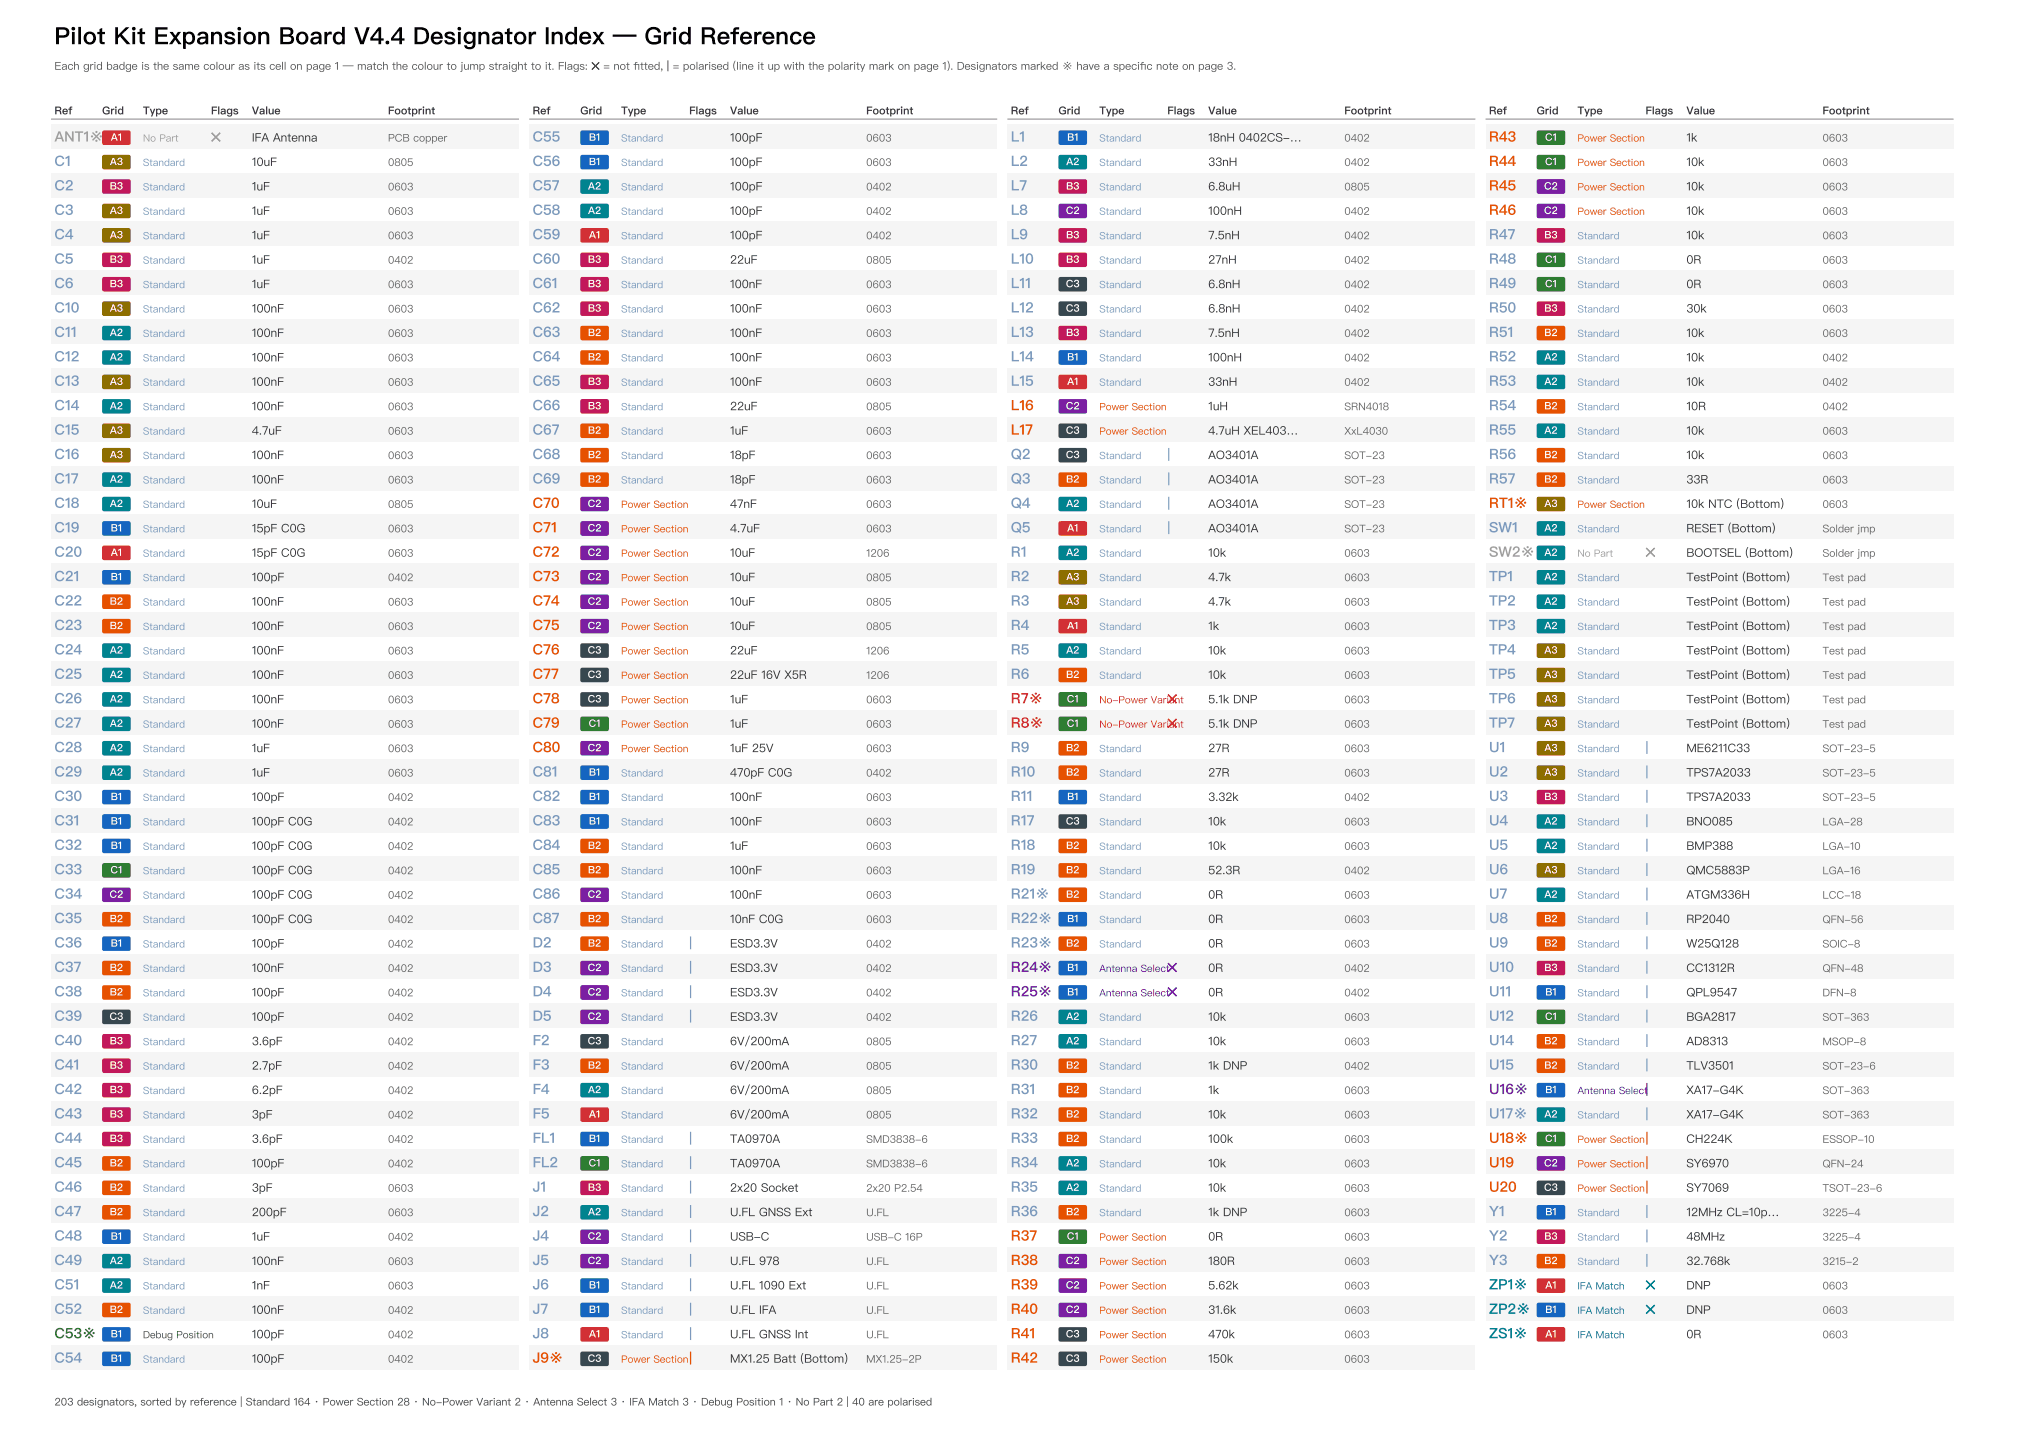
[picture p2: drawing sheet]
<svg xmlns="http://www.w3.org/2000/svg" width="594mm" height="420mm" viewBox="0 0 594 420" stroke-linecap="round" stroke-linejoin="round" font-family="sans-serif">
<defs><g id="words">
<text font-size="7" x="16" y="13">Pilot Kit Expansion Board V4.4 Designator Index — Grid Reference</text>
<g font-size="4.2" fill="#9e9e9e">
<text x="16" y="41.6">ANT1※</text>
<text x="437.5" y="163.6">SW2※</text>
</g>
<g font-size="4.2" fill="#7c99bd">
<text x="156.5" y="41.6">C55</text>
<text x="297" y="41.6">L1</text>
<text x="16" y="48.8">C1</text>
<text x="156.5" y="48.8">C56</text>
<text x="297" y="48.8">L2</text>
<text x="16" y="55.9">C2</text>
<text x="156.5" y="55.9">C57</text>
<text x="297" y="55.9">L7</text>
<text x="16" y="63.1">C3</text>
<text x="156.5" y="63.1">C58</text>
<text x="297" y="63.1">L8</text>
<text x="16" y="70.3">C4</text>
<text x="156.5" y="70.3">C59</text>
<text x="297" y="70.3">L9</text>
<text x="437.5" y="70.3">R47</text>
<text x="16" y="77.5">C5</text>
<text x="156.5" y="77.5">C60</text>
<text x="297" y="77.5">L10</text>
<text x="437.5" y="77.5">R48</text>
<text x="16" y="84.7">C6</text>
<text x="156.5" y="84.7">C61</text>
<text x="297" y="84.7">L11</text>
<text x="437.5" y="84.7">R49</text>
<text x="16" y="91.8">C10</text>
<text x="156.5" y="91.8">C62</text>
<text x="297" y="91.8">L12</text>
<text x="437.5" y="91.8">R50</text>
<text x="16" y="99">C11</text>
<text x="156.5" y="99">C63</text>
<text x="297" y="99">L13</text>
<text x="437.5" y="99">R51</text>
<text x="16" y="106.2">C12</text>
<text x="156.5" y="106.2">C64</text>
<text x="297" y="106.2">L14</text>
<text x="437.5" y="106.2">R52</text>
<text x="16" y="113.4">C13</text>
<text x="156.5" y="113.4">C65</text>
<text x="297" y="113.4">L15</text>
<text x="437.5" y="113.4">R53</text>
<text x="16" y="120.5">C14</text>
<text x="156.5" y="120.5">C66</text>
<text x="437.5" y="120.5">R54</text>
<text x="16" y="127.7">C15</text>
<text x="156.5" y="127.7">C67</text>
<text x="437.5" y="127.7">R55</text>
<text x="16" y="134.9">C16</text>
<text x="156.5" y="134.9">C68</text>
<text x="297" y="134.9">Q2</text>
<text x="437.5" y="134.9">R56</text>
<text x="16" y="142.1">C17</text>
<text x="156.5" y="142.1">C69</text>
<text x="297" y="142.1">Q3</text>
<text x="437.5" y="142.1">R57</text>
<text x="16" y="149.2">C18</text>
<text x="297" y="149.2">Q4</text>
<text x="16" y="156.4">C19</text>
<text x="297" y="156.4">Q5</text>
<text x="437.5" y="156.4">SW1</text>
<text x="16" y="163.6">C20</text>
<text x="297" y="163.6">R1</text>
<text x="16" y="170.8">C21</text>
<text x="297" y="170.8">R2</text>
<text x="437.5" y="170.8">TP1</text>
<text x="16" y="177.9">C22</text>
<text x="297" y="177.9">R3</text>
<text x="437.5" y="177.9">TP2</text>
<text x="16" y="185.1">C23</text>
<text x="297" y="185.1">R4</text>
<text x="437.5" y="185.1">TP3</text>
<text x="16" y="192.3">C24</text>
<text x="297" y="192.3">R5</text>
<text x="437.5" y="192.3">TP4</text>
<text x="16" y="199.5">C25</text>
<text x="297" y="199.5">R6</text>
<text x="437.5" y="199.5">TP5</text>
<text x="16" y="206.7">C26</text>
<text x="437.5" y="206.7">TP6</text>
<text x="16" y="213.8">C27</text>
<text x="437.5" y="213.8">TP7</text>
<text x="16" y="221">C28</text>
<text x="297" y="221">R9</text>
<text x="437.5" y="221">U1</text>
<text x="16" y="228.2">C29</text>
<text x="156.5" y="228.2">C81</text>
<text x="297" y="228.2">R10</text>
<text x="437.5" y="228.2">U2</text>
<text x="16" y="235.4">C30</text>
<text x="156.5" y="235.4">C82</text>
<text x="297" y="235.4">R11</text>
<text x="437.5" y="235.4">U3</text>
<text x="16" y="242.5">C31</text>
<text x="156.5" y="242.5">C83</text>
<text x="297" y="242.5">R17</text>
<text x="437.5" y="242.5">U4</text>
<text x="16" y="249.7">C32</text>
<text x="156.5" y="249.7">C84</text>
<text x="297" y="249.7">R18</text>
<text x="437.5" y="249.7">U5</text>
<text x="16" y="256.9">C33</text>
<text x="156.5" y="256.9">C85</text>
<text x="297" y="256.9">R19</text>
<text x="437.5" y="256.9">U6</text>
<text x="16" y="264.1">C34</text>
<text x="156.5" y="264.1">C86</text>
<text x="297" y="264.1">R21※</text>
<text x="437.5" y="264.1">U7</text>
<text x="16" y="271.2">C35</text>
<text x="156.5" y="271.2">C87</text>
<text x="297" y="271.2">R22※</text>
<text x="437.5" y="271.2">U8</text>
<text x="16" y="278.4">C36</text>
<text x="156.5" y="278.4">D2</text>
<text x="297" y="278.4">R23※</text>
<text x="437.5" y="278.4">U9</text>
<text x="16" y="285.6">C37</text>
<text x="156.5" y="285.6">D3</text>
<text x="437.5" y="285.6">U10</text>
<text x="16" y="292.8">C38</text>
<text x="156.5" y="292.8">D4</text>
<text x="437.5" y="292.8">U11</text>
<text x="16" y="299.9">C39</text>
<text x="156.5" y="299.9">D5</text>
<text x="297" y="299.9">R26</text>
<text x="437.5" y="299.9">U12</text>
<text x="16" y="307.1">C40</text>
<text x="156.5" y="307.1">F2</text>
<text x="297" y="307.1">R27</text>
<text x="437.5" y="307.1">U14</text>
<text x="16" y="314.3">C41</text>
<text x="156.5" y="314.3">F3</text>
<text x="297" y="314.3">R30</text>
<text x="437.5" y="314.3">U15</text>
<text x="16" y="321.5">C42</text>
<text x="156.5" y="321.5">F4</text>
<text x="297" y="321.5">R31</text>
<text x="16" y="328.7">C43</text>
<text x="156.5" y="328.7">F5</text>
<text x="297" y="328.7">R32</text>
<text x="437.5" y="328.7">U17※</text>
<text x="16" y="335.8">C44</text>
<text x="156.5" y="335.8">FL1</text>
<text x="297" y="335.8">R33</text>
<text x="16" y="343">C45</text>
<text x="156.5" y="343">FL2</text>
<text x="297" y="343">R34</text>
<text x="16" y="350.2">C46</text>
<text x="156.5" y="350.2">J1</text>
<text x="297" y="350.2">R35</text>
<text x="16" y="357.4">C47</text>
<text x="156.5" y="357.4">J2</text>
<text x="297" y="357.4">R36</text>
<text x="437.5" y="357.4">Y1</text>
<text x="16" y="364.5">C48</text>
<text x="156.5" y="364.5">J4</text>
<text x="437.5" y="364.5">Y2</text>
<text x="16" y="371.7">C49</text>
<text x="156.5" y="371.7">J5</text>
<text x="437.5" y="371.7">Y3</text>
<text x="16" y="378.9">C51</text>
<text x="156.5" y="378.9">J6</text>
<text x="16" y="386.1">C52</text>
<text x="156.5" y="386.1">J7</text>
<text x="156.5" y="393.2">J8</text>
<text x="16" y="400.4">C54</text>
</g>
<g font-size="4.2" fill="#e65100">
<text x="437.5" y="41.6">R43</text>
<text x="437.5" y="48.8">R44</text>
<text x="437.5" y="55.9">R45</text>
<text x="437.5" y="63.1">R46</text>
<text x="297" y="120.5">L16</text>
<text x="297" y="127.7">L17</text>
<text x="156.5" y="149.2">C70</text>
<text x="437.5" y="149.2">RT1※</text>
<text x="156.5" y="156.4">C71</text>
<text x="156.5" y="163.6">C72</text>
<text x="156.5" y="170.8">C73</text>
<text x="156.5" y="177.9">C74</text>
<text x="156.5" y="185.1">C75</text>
<text x="156.5" y="192.3">C76</text>
<text x="156.5" y="199.5">C77</text>
<text x="156.5" y="206.7">C78</text>
<text x="156.5" y="213.8">C79</text>
<text x="156.5" y="221">C80</text>
<text x="437.5" y="335.8">U18※</text>
<text x="437.5" y="343">U19</text>
<text x="437.5" y="350.2">U20</text>
<text x="297" y="364.5">R37</text>
<text x="297" y="371.7">R38</text>
<text x="297" y="378.9">R39</text>
<text x="297" y="386.1">R40</text>
<text x="297" y="393.2">R41</text>
<text x="156.5" y="400.4">J9※</text>
<text x="297" y="400.4">R42</text>
</g>
<g font-size="4.2" fill="#c62828">
<text x="297" y="206.7">R7※</text>
<text x="297" y="213.8">R8※</text>
</g>
<g font-size="4.2" fill="#6a1b9a">
<text x="297" y="285.6">R24※</text>
<text x="297" y="292.8">R25※</text>
<text x="437.5" y="321.5">U16※</text>
</g>
<g font-size="4.2" fill="#00838f">
<text x="437.5" y="378.9">ZP1※</text>
<text x="437.5" y="386.1">ZP2※</text>
<text x="437.5" y="393.2">ZS1※</text>
</g>
<text font-size="4.2" fill="#2e7d32" x="16" y="393.2">C53※</text>
<g font-size="3.8" fill="#9e9e9e">
<text x="62" y="41.6">✕</text>
<text x="483.5" y="163.6">✕</text>
</g>
<g font-size="3.8" fill="#7c99bd">
<text x="343" y="134.9">|</text>
<text x="343" y="142.1">|</text>
<text x="343" y="149.2">|</text>
<text x="343" y="156.4">|</text>
<text x="483.5" y="221">|</text>
<text x="483.5" y="228.2">|</text>
<text x="483.5" y="235.4">|</text>
<text x="483.5" y="242.5">|</text>
<text x="483.5" y="249.7">|</text>
<text x="483.5" y="256.9">|</text>
<text x="483.5" y="264.1">|</text>
<text x="483.5" y="271.2">|</text>
<text x="202.5" y="278.4">|</text>
<text x="483.5" y="278.4">|</text>
<text x="202.5" y="285.6">|</text>
<text x="483.5" y="285.6">|</text>
<text x="202.5" y="292.8">|</text>
<text x="483.5" y="292.8">|</text>
<text x="202.5" y="299.9">|</text>
<text x="483.5" y="299.9">|</text>
<text x="483.5" y="307.1">|</text>
<text x="483.5" y="314.3">|</text>
<text x="483.5" y="328.7">|</text>
<text x="202.5" y="335.8">|</text>
<text x="202.5" y="343">|</text>
<text x="202.5" y="350.2">|</text>
<text x="202.5" y="357.4">|</text>
<text x="483.5" y="357.4">|</text>
<text x="202.5" y="364.5">|</text>
<text x="483.5" y="364.5">|</text>
<text x="202.5" y="371.7">|</text>
<text x="483.5" y="371.7">|</text>
<text x="202.5" y="378.9">|</text>
<text x="202.5" y="386.1">|</text>
<text x="202.5" y="393.2">|</text>
</g>
<g font-size="3.8" fill="#c62828">
<text x="343" y="206.7">✕</text>
<text x="343" y="213.8">✕</text>
</g>
<g font-size="3.8" fill="#6a1b9a">
<text x="343" y="285.6">✕</text>
<text x="343" y="292.8">✕</text>
<text x="483.5" y="321.5">|</text>
</g>
<g font-size="3.8" fill="#e65100">
<text x="483.5" y="335.8">|</text>
<text x="483.5" y="343">|</text>
<text x="483.5" y="350.2">|</text>
<text x="202.5" y="400.4">|</text>
</g>
<g font-size="3.8" fill="#00838f">
<text x="483.5" y="378.9">✕</text>
<text x="483.5" y="386.1">✕</text>
</g>
<g font-size="3.4" fill="#333">
<text x="74" y="41.6">IFA Antenna</text>
<text x="214.5" y="41.6">100pF</text>
<text x="355" y="41.6">18nH 0402CS-…</text>
<text x="495.5" y="41.6">1k</text>
<text x="74" y="48.8">10uF</text>
<text x="214.5" y="48.8">100pF</text>
<text x="355" y="48.8">33nH</text>
<text x="495.5" y="48.8">10k</text>
<text x="74" y="55.9">1uF</text>
<text x="214.5" y="55.9">100pF</text>
<text x="355" y="55.9">6.8uH</text>
<text x="495.5" y="55.9">10k</text>
<text x="74" y="63.1">1uF</text>
<text x="214.5" y="63.1">100pF</text>
<text x="355" y="63.1">100nH</text>
<text x="495.5" y="63.1">10k</text>
<text x="74" y="70.3">1uF</text>
<text x="214.5" y="70.3">100pF</text>
<text x="355" y="70.3">7.5nH</text>
<text x="495.5" y="70.3">10k</text>
<text x="74" y="77.5">1uF</text>
<text x="214.5" y="77.5">22uF</text>
<text x="355" y="77.5">27nH</text>
<text x="495.5" y="77.5">0R</text>
<text x="74" y="84.7">1uF</text>
<text x="214.5" y="84.7">100nF</text>
<text x="355" y="84.7">6.8nH</text>
<text x="495.5" y="84.7">0R</text>
<text x="74" y="91.8">100nF</text>
<text x="214.5" y="91.8">100nF</text>
<text x="355" y="91.8">6.8nH</text>
<text x="495.5" y="91.8">30k</text>
<text x="74" y="99">100nF</text>
<text x="214.5" y="99">100nF</text>
<text x="355" y="99">7.5nH</text>
<text x="495.5" y="99">10k</text>
<text x="74" y="106.2">100nF</text>
<text x="214.5" y="106.2">100nF</text>
<text x="355" y="106.2">100nH</text>
<text x="495.5" y="106.2">10k</text>
<text x="74" y="113.4">100nF</text>
<text x="214.5" y="113.4">100nF</text>
<text x="355" y="113.4">33nH</text>
<text x="495.5" y="113.4">10k</text>
<text x="74" y="120.5">100nF</text>
<text x="214.5" y="120.5">22uF</text>
<text x="355" y="120.5">1uH</text>
<text x="495.5" y="120.5">10R</text>
<text x="74" y="127.7">4.7uF</text>
<text x="214.5" y="127.7">1uF</text>
<text x="355" y="127.7">4.7uH XEL403…</text>
<text x="495.5" y="127.7">10k</text>
<text x="74" y="134.9">100nF</text>
<text x="214.5" y="134.9">18pF</text>
<text x="355" y="134.9">AO3401A</text>
<text x="495.5" y="134.9">10k</text>
<text x="74" y="142.1">100nF</text>
<text x="214.5" y="142.1">18pF</text>
<text x="355" y="142.1">AO3401A</text>
<text x="495.5" y="142.1">33R</text>
<text x="74" y="149.2">10uF</text>
<text x="214.5" y="149.2">47nF</text>
<text x="355" y="149.2">AO3401A</text>
<text x="495.5" y="149.2">10k NTC (Bottom)</text>
<text x="74" y="156.4">15pF C0G</text>
<text x="214.5" y="156.4">4.7uF</text>
<text x="355" y="156.4">AO3401A</text>
<text x="495.5" y="156.4">RESET (Bottom)</text>
<text x="74" y="163.6">15pF C0G</text>
<text x="214.5" y="163.6">10uF</text>
<text x="355" y="163.6">10k</text>
<text x="495.5" y="163.6">BOOTSEL (Bottom)</text>
<text x="74" y="170.8">100pF</text>
<text x="214.5" y="170.8">10uF</text>
<text x="355" y="170.8">4.7k</text>
<text x="495.5" y="170.8">TestPoint (Bottom)</text>
<text x="74" y="177.9">100nF</text>
<text x="214.5" y="177.9">10uF</text>
<text x="355" y="177.9">4.7k</text>
<text x="495.5" y="177.9">TestPoint (Bottom)</text>
<text x="74" y="185.1">100nF</text>
<text x="214.5" y="185.1">10uF</text>
<text x="355" y="185.1">1k</text>
<text x="495.5" y="185.1">TestPoint (Bottom)</text>
<text x="74" y="192.3">100nF</text>
<text x="214.5" y="192.3">22uF</text>
<text x="355" y="192.3">10k</text>
<text x="495.5" y="192.3">TestPoint (Bottom)</text>
<text x="74" y="199.5">100nF</text>
<text x="214.5" y="199.5">22uF 16V X5R</text>
<text x="355" y="199.5">10k</text>
<text x="495.5" y="199.5">TestPoint (Bottom)</text>
<text x="74" y="206.7">100nF</text>
<text x="214.5" y="206.7">1uF</text>
<text x="355" y="206.7">5.1k DNP</text>
<text x="495.5" y="206.7">TestPoint (Bottom)</text>
<text x="74" y="213.8">100nF</text>
<text x="214.5" y="213.8">1uF</text>
<text x="355" y="213.8">5.1k DNP</text>
<text x="495.5" y="213.8">TestPoint (Bottom)</text>
<text x="74" y="221">1uF</text>
<text x="214.5" y="221">1uF 25V</text>
<text x="355" y="221">27R</text>
<text x="495.5" y="221">ME6211C33</text>
<text x="74" y="228.2">1uF</text>
<text x="214.5" y="228.2">470pF C0G</text>
<text x="355" y="228.2">27R</text>
<text x="495.5" y="228.2">TPS7A2033</text>
<text x="74" y="235.4">100pF</text>
<text x="214.5" y="235.4">100nF</text>
<text x="355" y="235.4">3.32k</text>
<text x="495.5" y="235.4">TPS7A2033</text>
<text x="74" y="242.5">100pF C0G</text>
<text x="214.5" y="242.5">100nF</text>
<text x="355" y="242.5">10k</text>
<text x="495.5" y="242.5">BNO085</text>
<text x="74" y="249.7">100pF C0G</text>
<text x="214.5" y="249.7">1uF</text>
<text x="355" y="249.7">10k</text>
<text x="495.5" y="249.7">BMP388</text>
<text x="74" y="256.9">100pF C0G</text>
<text x="214.5" y="256.9">100nF</text>
<text x="355" y="256.9">52.3R</text>
<text x="495.5" y="256.9">QMC5883P</text>
<text x="74" y="264.1">100pF C0G</text>
<text x="214.5" y="264.1">100nF</text>
<text x="355" y="264.1">0R</text>
<text x="495.5" y="264.1">ATGM336H</text>
<text x="74" y="271.2">100pF C0G</text>
<text x="214.5" y="271.2">10nF C0G</text>
<text x="355" y="271.2">0R</text>
<text x="495.5" y="271.2">RP2040</text>
<text x="74" y="278.4">100pF</text>
<text x="214.5" y="278.4">ESD3.3V</text>
<text x="355" y="278.4">0R</text>
<text x="495.5" y="278.4">W25Q128</text>
<text x="74" y="285.6">100nF</text>
<text x="214.5" y="285.6">ESD3.3V</text>
<text x="355" y="285.6">0R</text>
<text x="495.5" y="285.6">CC1312R</text>
<text x="74" y="292.8">100pF</text>
<text x="214.5" y="292.8">ESD3.3V</text>
<text x="355" y="292.8">0R</text>
<text x="495.5" y="292.8">QPL9547</text>
<text x="74" y="299.9">100pF</text>
<text x="214.5" y="299.9">ESD3.3V</text>
<text x="355" y="299.9">10k</text>
<text x="495.5" y="299.9">BGA2817</text>
<text x="74" y="307.1">3.6pF</text>
<text x="214.5" y="307.1">6V/200mA</text>
<text x="355" y="307.1">10k</text>
<text x="495.5" y="307.1">AD8313</text>
<text x="74" y="314.3">2.7pF</text>
<text x="214.5" y="314.3">6V/200mA</text>
<text x="355" y="314.3">1k DNP</text>
<text x="495.5" y="314.3">TLV3501</text>
<text x="74" y="321.5">6.2pF</text>
<text x="214.5" y="321.5">6V/200mA</text>
<text x="355" y="321.5">1k</text>
<text x="495.5" y="321.5">XA17-G4K</text>
<text x="74" y="328.7">3pF</text>
<text x="214.5" y="328.7">6V/200mA</text>
<text x="355" y="328.7">10k</text>
<text x="495.5" y="328.7">XA17-G4K</text>
<text x="74" y="335.8">3.6pF</text>
<text x="214.5" y="335.8">TA0970A</text>
<text x="355" y="335.8">100k</text>
<text x="495.5" y="335.8">CH224K</text>
<text x="74" y="343">100pF</text>
<text x="214.5" y="343">TA0970A</text>
<text x="355" y="343">10k</text>
<text x="495.5" y="343">SY6970</text>
<text x="74" y="350.2">3pF</text>
<text x="214.5" y="350.2">2x20 Socket</text>
<text x="355" y="350.2">10k</text>
<text x="495.5" y="350.2">SY7069</text>
<text x="74" y="357.4">200pF</text>
<text x="214.5" y="357.4">U.FL GNSS Ext</text>
<text x="355" y="357.4">1k DNP</text>
<text x="495.5" y="357.4">12MHz CL=10p…</text>
<text x="74" y="364.5">1uF</text>
<text x="214.5" y="364.5">USB-C</text>
<text x="355" y="364.5">0R</text>
<text x="495.5" y="364.5">48MHz</text>
<text x="74" y="371.7">100nF</text>
<text x="214.5" y="371.7">U.FL 978</text>
<text x="355" y="371.7">180R</text>
<text x="495.5" y="371.7">32.768k</text>
<text x="74" y="378.9">1nF</text>
<text x="214.5" y="378.9">U.FL 1090 Ext</text>
<text x="355" y="378.9">5.62k</text>
<text x="495.5" y="378.9">DNP</text>
<text x="74" y="386.1">100nF</text>
<text x="214.5" y="386.1">U.FL IFA</text>
<text x="355" y="386.1">31.6k</text>
<text x="495.5" y="386.1">DNP</text>
<text x="74" y="393.2">100pF</text>
<text x="214.5" y="393.2">U.FL GNSS Int</text>
<text x="355" y="393.2">470k</text>
<text x="495.5" y="393.2">0R</text>
<text x="74" y="400.4">100pF</text>
<text x="214.5" y="400.4">MX1.25 Batt (Bottom)</text>
<text x="355" y="400.4">150k</text>
</g>
<text font-size="3.2" fill="#555" x="16" y="20.5">Each grid badge is the same colour as its cell on page 1 — match the colour to jump straight to it. Flags: ✕ = not fi tted, | = polarised (line it up with the polarity mark on page 1). Designators marked ※ have a specifi c note on page 3.</text>
<g font-size="3.2" fill="#333">
<text x="16" y="33.6">Ref</text>
<text x="30" y="33.6">Grid</text>
<text x="42" y="33.6">Type</text>
<text x="62" y="33.6">Flags</text>
<text x="74" y="33.6">Value</text>
<text x="114" y="33.6">Footprint</text>
<text x="156.5" y="33.6">Ref</text>
<text x="170.5" y="33.6">Grid</text>
<text x="182.5" y="33.6">Type</text>
<text x="202.5" y="33.6">Flags</text>
<text x="214.5" y="33.6">Value</text>
<text x="254.5" y="33.6">Footprint</text>
<text x="297" y="33.6">Ref</text>
<text x="311" y="33.6">Grid</text>
<text x="323" y="33.6">Type</text>
<text x="343" y="33.6">Flags</text>
<text x="355" y="33.6">Value</text>
<text x="395" y="33.6">Footprint</text>
<text x="437.5" y="33.6">Ref</text>
<text x="451.5" y="33.6">Grid</text>
<text x="463.5" y="33.6">Type</text>
<text x="483.5" y="33.6">Flags</text>
<text x="495.5" y="33.6">Value</text>
<text x="535.5" y="33.6">Footprint</text>
</g>
<g font-size="3.1" fill="#666">
<text x="114" y="41.6">PCB copper</text>
<text x="254.5" y="41.6">0603</text>
<text x="395" y="41.6">0402</text>
<text x="535.5" y="41.6">0603</text>
<text x="114" y="48.8">0805</text>
<text x="254.5" y="48.8">0603</text>
<text x="395" y="48.8">0402</text>
<text x="535.5" y="48.8">0603</text>
<text x="114" y="55.9">0603</text>
<text x="254.5" y="55.9">0402</text>
<text x="395" y="55.9">0805</text>
<text x="535.5" y="55.9">0603</text>
<text x="114" y="63.1">0603</text>
<text x="254.5" y="63.1">0402</text>
<text x="395" y="63.1">0402</text>
<text x="535.5" y="63.1">0603</text>
<text x="114" y="70.3">0603</text>
<text x="254.5" y="70.3">0402</text>
<text x="395" y="70.3">0402</text>
<text x="535.5" y="70.3">0603</text>
<text x="114" y="77.5">0402</text>
<text x="254.5" y="77.5">0805</text>
<text x="395" y="77.5">0402</text>
<text x="535.5" y="77.5">0603</text>
<text x="114" y="84.7">0603</text>
<text x="254.5" y="84.7">0603</text>
<text x="395" y="84.7">0402</text>
<text x="535.5" y="84.7">0603</text>
<text x="114" y="91.8">0603</text>
<text x="254.5" y="91.8">0603</text>
<text x="395" y="91.8">0402</text>
<text x="535.5" y="91.8">0603</text>
<text x="114" y="99">0603</text>
<text x="254.5" y="99">0603</text>
<text x="395" y="99">0402</text>
<text x="535.5" y="99">0603</text>
<text x="114" y="106.2">0603</text>
<text x="254.5" y="106.2">0603</text>
<text x="395" y="106.2">0402</text>
<text x="535.5" y="106.2">0402</text>
<text x="114" y="113.4">0603</text>
<text x="254.5" y="113.4">0603</text>
<text x="395" y="113.4">0402</text>
<text x="535.5" y="113.4">0402</text>
<text x="114" y="120.5">0603</text>
<text x="254.5" y="120.5">0805</text>
<text x="395" y="120.5">SRN4018</text>
<text x="535.5" y="120.5">0402</text>
<text x="114" y="127.7">0603</text>
<text x="254.5" y="127.7">0603</text>
<text x="395" y="127.7">XxL4030</text>
<text x="535.5" y="127.7">0603</text>
<text x="114" y="134.9">0603</text>
<text x="254.5" y="134.9">0603</text>
<text x="395" y="134.9">SOT-23</text>
<text x="535.5" y="134.9">0603</text>
<text x="114" y="142.1">0603</text>
<text x="254.5" y="142.1">0603</text>
<text x="395" y="142.1">SOT-23</text>
<text x="535.5" y="142.1">0603</text>
<text x="114" y="149.2">0805</text>
<text x="254.5" y="149.2">0603</text>
<text x="395" y="149.2">SOT-23</text>
<text x="535.5" y="149.2">0603</text>
<text x="114" y="156.4">0603</text>
<text x="254.5" y="156.4">0603</text>
<text x="395" y="156.4">SOT-23</text>
<text x="535.5" y="156.4">Solder jmp</text>
<text x="114" y="163.6">0603</text>
<text x="254.5" y="163.6">1206</text>
<text x="395" y="163.6">0603</text>
<text x="535.5" y="163.6">Solder jmp</text>
<text x="114" y="170.8">0402</text>
<text x="254.5" y="170.8">0805</text>
<text x="395" y="170.8">0603</text>
<text x="535.5" y="170.8">Test pad</text>
<text x="114" y="177.9">0603</text>
<text x="254.5" y="177.9">0805</text>
<text x="395" y="177.9">0603</text>
<text x="535.5" y="177.9">Test pad</text>
<text x="114" y="185.1">0603</text>
<text x="254.5" y="185.1">0805</text>
<text x="395" y="185.1">0603</text>
<text x="535.5" y="185.1">Test pad</text>
<text x="114" y="192.3">0603</text>
<text x="254.5" y="192.3">1206</text>
<text x="395" y="192.3">0603</text>
<text x="535.5" y="192.3">Test pad</text>
<text x="114" y="199.5">0603</text>
<text x="254.5" y="199.5">1206</text>
<text x="395" y="199.5">0603</text>
<text x="535.5" y="199.5">Test pad</text>
<text x="114" y="206.7">0603</text>
<text x="254.5" y="206.7">0603</text>
<text x="395" y="206.7">0603</text>
<text x="535.5" y="206.7">Test pad</text>
<text x="114" y="213.8">0603</text>
<text x="254.5" y="213.8">0603</text>
<text x="395" y="213.8">0603</text>
<text x="535.5" y="213.8">Test pad</text>
<text x="114" y="221">0603</text>
<text x="254.5" y="221">0603</text>
<text x="395" y="221">0603</text>
<text x="535.5" y="221">SOT-23-5</text>
<text x="114" y="228.2">0603</text>
<text x="254.5" y="228.2">0402</text>
<text x="395" y="228.2">0603</text>
<text x="535.5" y="228.2">SOT-23-5</text>
<text x="114" y="235.4">0402</text>
<text x="254.5" y="235.4">0603</text>
<text x="395" y="235.4">0402</text>
<text x="535.5" y="235.4">SOT-23-5</text>
<text x="114" y="242.5">0402</text>
<text x="254.5" y="242.5">0603</text>
<text x="395" y="242.5">0603</text>
<text x="535.5" y="242.5">LGA-28</text>
<text x="114" y="249.7">0402</text>
<text x="254.5" y="249.7">0603</text>
<text x="395" y="249.7">0603</text>
<text x="535.5" y="249.7">LGA-10</text>
<text x="114" y="256.9">0402</text>
<text x="254.5" y="256.9">0603</text>
<text x="395" y="256.9">0402</text>
<text x="535.5" y="256.9">LGA-16</text>
<text x="114" y="264.1">0402</text>
<text x="254.5" y="264.1">0603</text>
<text x="395" y="264.1">0603</text>
<text x="535.5" y="264.1">LCC-18</text>
<text x="114" y="271.2">0402</text>
<text x="254.5" y="271.2">0603</text>
<text x="395" y="271.2">0603</text>
<text x="535.5" y="271.2">QFN-56</text>
<text x="114" y="278.4">0402</text>
<text x="254.5" y="278.4">0402</text>
<text x="395" y="278.4">0603</text>
<text x="535.5" y="278.4">SOIC-8</text>
<text x="114" y="285.6">0402</text>
<text x="254.5" y="285.6">0402</text>
<text x="395" y="285.6">0402</text>
<text x="535.5" y="285.6">QFN-48</text>
<text x="114" y="292.8">0402</text>
<text x="254.5" y="292.8">0402</text>
<text x="395" y="292.8">0402</text>
<text x="535.5" y="292.8">DFN-8</text>
<text x="114" y="299.9">0402</text>
<text x="254.5" y="299.9">0402</text>
<text x="395" y="299.9">0603</text>
<text x="535.5" y="299.9">SOT-363</text>
<text x="114" y="307.1">0402</text>
<text x="254.5" y="307.1">0805</text>
<text x="395" y="307.1">0603</text>
<text x="535.5" y="307.1">MSOP-8</text>
<text x="114" y="314.3">0402</text>
<text x="254.5" y="314.3">0805</text>
<text x="395" y="314.3">0402</text>
<text x="535.5" y="314.3">SOT-23-6</text>
<text x="114" y="321.5">0402</text>
<text x="254.5" y="321.5">0805</text>
<text x="395" y="321.5">0603</text>
<text x="535.5" y="321.5">SOT-363</text>
<text x="114" y="328.7">0402</text>
<text x="254.5" y="328.7">0805</text>
<text x="395" y="328.7">0603</text>
<text x="535.5" y="328.7">SOT-363</text>
<text x="114" y="335.8">0402</text>
<text x="254.5" y="335.8">SMD3838-6</text>
<text x="395" y="335.8">0603</text>
<text x="535.5" y="335.8">ESSOP-10</text>
<text x="114" y="343">0402</text>
<text x="254.5" y="343">SMD3838-6</text>
<text x="395" y="343">0603</text>
<text x="535.5" y="343">QFN-24</text>
<text x="114" y="350.2">0603</text>
<text x="254.5" y="350.2">2x20 P2.54</text>
<text x="395" y="350.2">0603</text>
<text x="535.5" y="350.2">TSOT-23-6</text>
<text x="114" y="357.4">0603</text>
<text x="254.5" y="357.4">U.FL</text>
<text x="395" y="357.4">0603</text>
<text x="535.5" y="357.4">3225-4</text>
<text x="114" y="364.5">0402</text>
<text x="254.5" y="364.5">USB-C 16P</text>
<text x="395" y="364.5">0603</text>
<text x="535.5" y="364.5">3225-4</text>
<text x="114" y="371.7">0603</text>
<text x="254.5" y="371.7">U.FL</text>
<text x="395" y="371.7">0603</text>
<text x="535.5" y="371.7">3215-2</text>
<text x="114" y="378.9">0603</text>
<text x="254.5" y="378.9">U.FL</text>
<text x="395" y="378.9">0603</text>
<text x="535.5" y="378.9">0603</text>
<text x="114" y="386.1">0402</text>
<text x="254.5" y="386.1">U.FL</text>
<text x="395" y="386.1">0603</text>
<text x="535.5" y="386.1">0603</text>
<text x="114" y="393.2">0402</text>
<text x="254.5" y="393.2">U.FL</text>
<text x="395" y="393.2">0603</text>
<text x="535.5" y="393.2">0603</text>
<text x="114" y="400.4">0402</text>
<text x="254.5" y="400.4">MX1.25-2P</text>
<text x="395" y="400.4">0603</text>
</g>
<text font-size="3.1" fill="#444" x="16" y="413">203 designators, sorted by reference | Standard 164 · Power Section 28 · No-Power Variant 2 · Antenna Select 3 · IFA Match 3 · Debug Position 1 · No Part 2 | 40 are polarised</text>
<g font-size="3" fill="#fff">
<text x="32.6" y="41.3">A1</text>
<text x="173" y="41.3">B1</text>
<text x="313.5" y="41.3">B1</text>
<text x="454" y="41.3">C1</text>
<text x="32.3" y="48.5">A3</text>
<text x="173" y="48.5">B1</text>
<text x="313.3" y="48.5">A2</text>
<text x="454" y="48.5">C1</text>
<text x="32.3" y="55.7">B3</text>
<text x="172.8" y="55.7">A2</text>
<text x="313.2" y="55.7">B3</text>
<text x="453.7" y="55.7">C2</text>
<text x="32.3" y="62.9">A3</text>
<text x="172.8" y="62.9">A2</text>
<text x="313.2" y="62.9">C2</text>
<text x="453.7" y="62.9">C2</text>
<text x="32.3" y="70">A3</text>
<text x="173.1" y="70">A1</text>
<text x="313.2" y="70">B3</text>
<text x="453.7" y="70">B3</text>
<text x="32.3" y="77.2">B3</text>
<text x="172.7" y="77.2">B3</text>
<text x="313.2" y="77.2">B3</text>
<text x="454" y="77.2">C1</text>
<text x="32.3" y="84.4">B3</text>
<text x="172.7" y="84.4">B3</text>
<text x="313.2" y="84.4">C3</text>
<text x="454" y="84.4">C1</text>
<text x="32.3" y="91.6">A3</text>
<text x="172.7" y="91.6">B3</text>
<text x="313.2" y="91.6">C3</text>
<text x="453.7" y="91.6">B3</text>
<text x="32.3" y="98.8">A2</text>
<text x="172.7" y="98.8">B2</text>
<text x="313.2" y="98.8">B3</text>
<text x="453.7" y="98.8">B2</text>
<text x="32.3" y="105.9">A2</text>
<text x="172.7" y="105.9">B2</text>
<text x="313.5" y="105.9">B1</text>
<text x="453.8" y="105.9">A2</text>
<text x="32.3" y="113.1">A3</text>
<text x="172.7" y="113.1">B3</text>
<text x="313.6" y="113.1">A1</text>
<text x="453.8" y="113.1">A2</text>
<text x="32.3" y="120.3">A2</text>
<text x="172.7" y="120.3">B3</text>
<text x="313.2" y="120.3">C2</text>
<text x="453.7" y="120.3">B2</text>
<text x="32.3" y="127.5">A3</text>
<text x="172.7" y="127.5">B2</text>
<text x="313.2" y="127.5">C3</text>
<text x="453.8" y="127.5">A2</text>
<text x="32.3" y="134.6">A3</text>
<text x="172.7" y="134.6">B2</text>
<text x="313.2" y="134.6">C3</text>
<text x="453.7" y="134.6">B2</text>
<text x="32.3" y="141.8">A2</text>
<text x="172.7" y="141.8">B2</text>
<text x="313.2" y="141.8">B2</text>
<text x="453.7" y="141.8">B2</text>
<text x="32.3" y="149">A2</text>
<text x="172.7" y="149">C2</text>
<text x="313.3" y="149">A2</text>
<text x="453.8" y="149">A3</text>
<text x="32.5" y="156.2">B1</text>
<text x="172.7" y="156.2">C2</text>
<text x="313.6" y="156.2">A1</text>
<text x="453.8" y="156.2">A2</text>
<text x="32.6" y="163.3">A1</text>
<text x="172.7" y="163.3">C2</text>
<text x="313.3" y="163.3">A2</text>
<text x="453.8" y="163.3">A2</text>
<text x="32.5" y="170.5">B1</text>
<text x="172.7" y="170.5">C2</text>
<text x="313.3" y="170.5">A3</text>
<text x="453.8" y="170.5">A2</text>
<text x="32.3" y="177.7">B2</text>
<text x="172.7" y="177.7">C2</text>
<text x="313.3" y="177.7">A3</text>
<text x="453.8" y="177.7">A2</text>
<text x="32.3" y="184.9">B2</text>
<text x="172.7" y="184.9">C2</text>
<text x="313.6" y="184.9">A1</text>
<text x="453.8" y="184.9">A2</text>
<text x="32.3" y="192">A2</text>
<text x="172.7" y="192">C3</text>
<text x="313.3" y="192">A2</text>
<text x="453.8" y="192">A3</text>
<text x="32.3" y="199.2">A2</text>
<text x="172.7" y="199.2">C3</text>
<text x="313.2" y="199.2">B2</text>
<text x="453.8" y="199.2">A3</text>
<text x="32.3" y="206.4">A2</text>
<text x="172.7" y="206.4">C3</text>
<text x="313.5" y="206.4">C1</text>
<text x="453.8" y="206.4">A3</text>
<text x="32.3" y="213.6">A2</text>
<text x="173" y="213.6">C1</text>
<text x="313.5" y="213.6">C1</text>
<text x="453.8" y="213.6">A3</text>
<text x="32.3" y="220.8">A2</text>
<text x="172.7" y="220.8">C2</text>
<text x="313.2" y="220.8">B2</text>
<text x="453.8" y="220.8">A3</text>
<text x="32.3" y="227.9">A2</text>
<text x="173" y="227.9">B1</text>
<text x="313.2" y="227.9">B2</text>
<text x="453.8" y="227.9">A3</text>
<text x="32.5" y="235.1">B1</text>
<text x="173" y="235.1">B1</text>
<text x="313.5" y="235.1">B1</text>
<text x="453.7" y="235.1">B3</text>
<text x="32.5" y="242.3">B1</text>
<text x="173" y="242.3">B1</text>
<text x="313.2" y="242.3">C3</text>
<text x="453.8" y="242.3">A2</text>
<text x="32.5" y="249.5">B1</text>
<text x="172.7" y="249.5">B2</text>
<text x="313.2" y="249.5">B2</text>
<text x="453.8" y="249.5">A2</text>
<text x="32.5" y="256.6">C1</text>
<text x="172.7" y="256.6">B2</text>
<text x="313.2" y="256.6">B2</text>
<text x="453.8" y="256.6">A3</text>
<text x="32.2" y="263.8">C2</text>
<text x="172.7" y="263.8">C2</text>
<text x="313.2" y="263.8">B2</text>
<text x="453.8" y="263.8">A2</text>
<text x="32.3" y="271">B2</text>
<text x="172.7" y="271">B2</text>
<text x="313.5" y="271">B1</text>
<text x="453.7" y="271">B2</text>
<text x="32.5" y="278.2">B1</text>
<text x="172.7" y="278.2">B2</text>
<text x="313.2" y="278.2">B2</text>
<text x="453.7" y="278.2">B2</text>
<text x="32.3" y="285.3">B2</text>
<text x="172.7" y="285.3">C2</text>
<text x="313.5" y="285.3">B1</text>
<text x="453.7" y="285.3">B3</text>
<text x="32.3" y="292.5">B2</text>
<text x="172.7" y="292.5">C2</text>
<text x="313.5" y="292.5">B1</text>
<text x="454" y="292.5">B1</text>
<text x="32.2" y="299.7">C3</text>
<text x="172.7" y="299.7">C2</text>
<text x="313.3" y="299.7">A2</text>
<text x="454" y="299.7">C1</text>
<text x="32.3" y="306.9">B3</text>
<text x="172.7" y="306.9">C3</text>
<text x="313.3" y="306.9">A2</text>
<text x="453.7" y="306.9">B2</text>
<text x="32.3" y="314">B3</text>
<text x="172.7" y="314">B2</text>
<text x="313.2" y="314">B2</text>
<text x="453.7" y="314">B2</text>
<text x="32.3" y="321.2">B3</text>
<text x="172.8" y="321.2">A2</text>
<text x="313.2" y="321.2">B2</text>
<text x="454" y="321.2">B1</text>
<text x="32.3" y="328.4">B3</text>
<text x="173.1" y="328.4">A1</text>
<text x="313.2" y="328.4">B2</text>
<text x="453.8" y="328.4">A2</text>
<text x="32.3" y="335.6">B3</text>
<text x="173" y="335.6">B1</text>
<text x="313.2" y="335.6">B2</text>
<text x="454" y="335.6">C1</text>
<text x="32.3" y="342.8">B2</text>
<text x="173" y="342.8">C1</text>
<text x="313.3" y="342.8">A2</text>
<text x="453.7" y="342.8">C2</text>
<text x="32.3" y="349.9">B2</text>
<text x="172.7" y="349.9">B3</text>
<text x="313.3" y="349.9">A2</text>
<text x="453.7" y="349.9">C3</text>
<text x="32.3" y="357.1">B2</text>
<text x="172.8" y="357.1">A2</text>
<text x="313.2" y="357.1">B2</text>
<text x="454" y="357.1">B1</text>
<text x="32.5" y="364.3">B1</text>
<text x="172.7" y="364.3">C2</text>
<text x="313.5" y="364.3">C1</text>
<text x="453.7" y="364.3">B3</text>
<text x="32.3" y="371.5">A2</text>
<text x="172.7" y="371.5">C2</text>
<text x="313.2" y="371.5">C2</text>
<text x="453.7" y="371.5">B2</text>
<text x="32.3" y="378.6">A2</text>
<text x="173" y="378.6">B1</text>
<text x="313.2" y="378.6">C2</text>
<text x="454.1" y="378.6">A1</text>
<text x="32.3" y="385.8">B2</text>
<text x="173" y="385.8">B1</text>
<text x="313.2" y="385.8">C2</text>
<text x="454" y="385.8">B1</text>
<text x="32.5" y="393">B1</text>
<text x="173.1" y="393">A1</text>
<text x="313.2" y="393">C3</text>
<text x="454.1" y="393">A1</text>
<text x="32.5" y="400.2">B1</text>
<text x="172.7" y="400.2">C3</text>
<text x="313.2" y="400.2">C3</text>
</g>
<g font-size="2.9" fill="#9e9e9e">
<text x="42" y="41.6">No Part</text>
<text x="463.5" y="163.6">No Part</text>
</g>
<g font-size="2.9" fill="#7c99bd">
<text x="182.5" y="41.6">Standard</text>
<text x="323" y="41.6">Standard</text>
<text x="42" y="48.8">Standard</text>
<text x="182.5" y="48.8">Standard</text>
<text x="323" y="48.8">Standard</text>
<text x="42" y="55.9">Standard</text>
<text x="182.5" y="55.9">Standard</text>
<text x="323" y="55.9">Standard</text>
<text x="42" y="63.1">Standard</text>
<text x="182.5" y="63.1">Standard</text>
<text x="323" y="63.1">Standard</text>
<text x="42" y="70.3">Standard</text>
<text x="182.5" y="70.3">Standard</text>
<text x="323" y="70.3">Standard</text>
<text x="463.5" y="70.3">Standard</text>
<text x="42" y="77.5">Standard</text>
<text x="182.5" y="77.5">Standard</text>
<text x="323" y="77.5">Standard</text>
<text x="463.5" y="77.5">Standard</text>
<text x="42" y="84.7">Standard</text>
<text x="182.5" y="84.7">Standard</text>
<text x="323" y="84.7">Standard</text>
<text x="463.5" y="84.7">Standard</text>
<text x="42" y="91.8">Standard</text>
<text x="182.5" y="91.8">Standard</text>
<text x="323" y="91.8">Standard</text>
<text x="463.5" y="91.8">Standard</text>
<text x="42" y="99">Standard</text>
<text x="182.5" y="99">Standard</text>
<text x="323" y="99">Standard</text>
<text x="463.5" y="99">Standard</text>
<text x="42" y="106.2">Standard</text>
<text x="182.5" y="106.2">Standard</text>
<text x="323" y="106.2">Standard</text>
<text x="463.5" y="106.2">Standard</text>
<text x="42" y="113.4">Standard</text>
<text x="182.5" y="113.4">Standard</text>
<text x="323" y="113.4">Standard</text>
<text x="463.5" y="113.4">Standard</text>
<text x="42" y="120.5">Standard</text>
<text x="182.5" y="120.5">Standard</text>
<text x="463.5" y="120.5">Standard</text>
<text x="42" y="127.7">Standard</text>
<text x="182.5" y="127.7">Standard</text>
<text x="463.5" y="127.7">Standard</text>
<text x="42" y="134.9">Standard</text>
<text x="182.5" y="134.9">Standard</text>
<text x="323" y="134.9">Standard</text>
<text x="463.5" y="134.9">Standard</text>
<text x="42" y="142.1">Standard</text>
<text x="182.5" y="142.1">Standard</text>
<text x="323" y="142.1">Standard</text>
<text x="463.5" y="142.1">Standard</text>
<text x="42" y="149.2">Standard</text>
<text x="323" y="149.2">Standard</text>
<text x="42" y="156.4">Standard</text>
<text x="323" y="156.4">Standard</text>
<text x="463.5" y="156.4">Standard</text>
<text x="42" y="163.6">Standard</text>
<text x="323" y="163.6">Standard</text>
<text x="42" y="170.8">Standard</text>
<text x="323" y="170.8">Standard</text>
<text x="463.5" y="170.8">Standard</text>
<text x="42" y="177.9">Standard</text>
<text x="323" y="177.9">Standard</text>
<text x="463.5" y="177.9">Standard</text>
<text x="42" y="185.1">Standard</text>
<text x="323" y="185.1">Standard</text>
<text x="463.5" y="185.1">Standard</text>
<text x="42" y="192.3">Standard</text>
<text x="323" y="192.3">Standard</text>
<text x="463.5" y="192.3">Standard</text>
<text x="42" y="199.5">Standard</text>
<text x="323" y="199.5">Standard</text>
<text x="463.5" y="199.5">Standard</text>
<text x="42" y="206.7">Standard</text>
<text x="463.5" y="206.7">Standard</text>
<text x="42" y="213.8">Standard</text>
<text x="463.5" y="213.8">Standard</text>
<text x="42" y="221">Standard</text>
<text x="323" y="221">Standard</text>
<text x="463.5" y="221">Standard</text>
<text x="42" y="228.2">Standard</text>
<text x="182.5" y="228.2">Standard</text>
<text x="323" y="228.2">Standard</text>
<text x="463.5" y="228.2">Standard</text>
<text x="42" y="235.4">Standard</text>
<text x="182.5" y="235.4">Standard</text>
<text x="323" y="235.4">Standard</text>
<text x="463.5" y="235.4">Standard</text>
<text x="42" y="242.5">Standard</text>
<text x="182.5" y="242.5">Standard</text>
<text x="323" y="242.5">Standard</text>
<text x="463.5" y="242.5">Standard</text>
<text x="42" y="249.7">Standard</text>
<text x="182.5" y="249.7">Standard</text>
<text x="323" y="249.7">Standard</text>
<text x="463.5" y="249.7">Standard</text>
<text x="42" y="256.9">Standard</text>
<text x="182.5" y="256.9">Standard</text>
<text x="323" y="256.9">Standard</text>
<text x="463.5" y="256.9">Standard</text>
<text x="42" y="264.1">Standard</text>
<text x="182.5" y="264.1">Standard</text>
<text x="323" y="264.1">Standard</text>
<text x="463.5" y="264.1">Standard</text>
<text x="42" y="271.2">Standard</text>
<text x="182.5" y="271.2">Standard</text>
<text x="323" y="271.2">Standard</text>
<text x="463.5" y="271.2">Standard</text>
<text x="42" y="278.4">Standard</text>
<text x="182.5" y="278.4">Standard</text>
<text x="323" y="278.4">Standard</text>
<text x="463.5" y="278.4">Standard</text>
<text x="42" y="285.6">Standard</text>
<text x="182.5" y="285.6">Standard</text>
<text x="463.5" y="285.6">Standard</text>
<text x="42" y="292.8">Standard</text>
<text x="182.5" y="292.8">Standard</text>
<text x="463.5" y="292.8">Standard</text>
<text x="42" y="299.9">Standard</text>
<text x="182.5" y="299.9">Standard</text>
<text x="323" y="299.9">Standard</text>
<text x="463.5" y="299.9">Standard</text>
<text x="42" y="307.1">Standard</text>
<text x="182.5" y="307.1">Standard</text>
<text x="323" y="307.1">Standard</text>
<text x="463.5" y="307.1">Standard</text>
<text x="42" y="314.3">Standard</text>
<text x="182.5" y="314.3">Standard</text>
<text x="323" y="314.3">Standard</text>
<text x="463.5" y="314.3">Standard</text>
<text x="42" y="321.5">Standard</text>
<text x="182.5" y="321.5">Standard</text>
<text x="323" y="321.5">Standard</text>
<text x="42" y="328.7">Standard</text>
<text x="182.5" y="328.7">Standard</text>
<text x="323" y="328.7">Standard</text>
<text x="463.5" y="328.7">Standard</text>
<text x="42" y="335.8">Standard</text>
<text x="182.5" y="335.8">Standard</text>
<text x="323" y="335.8">Standard</text>
<text x="42" y="343">Standard</text>
<text x="182.5" y="343">Standard</text>
<text x="323" y="343">Standard</text>
<text x="42" y="350.2">Standard</text>
<text x="182.5" y="350.2">Standard</text>
<text x="323" y="350.2">Standard</text>
<text x="42" y="357.4">Standard</text>
<text x="182.5" y="357.4">Standard</text>
<text x="323" y="357.4">Standard</text>
<text x="463.5" y="357.4">Standard</text>
<text x="42" y="364.5">Standard</text>
<text x="182.5" y="364.5">Standard</text>
<text x="463.5" y="364.5">Standard</text>
<text x="42" y="371.7">Standard</text>
<text x="182.5" y="371.7">Standard</text>
<text x="463.5" y="371.7">Standard</text>
<text x="42" y="378.9">Standard</text>
<text x="182.5" y="378.9">Standard</text>
<text x="42" y="386.1">Standard</text>
<text x="182.5" y="386.1">Standard</text>
<text x="182.5" y="393.2">Standard</text>
<text x="42" y="400.4">Standard</text>
</g>
<g font-size="2.9" fill="#e65100">
<text x="463.5" y="41.6">Power Section</text>
<text x="463.5" y="48.8">Power Section</text>
<text x="463.5" y="55.9">Power Section</text>
<text x="463.5" y="63.1">Power Section</text>
<text x="323" y="120.5">Power Section</text>
<text x="323" y="127.7">Power Section</text>
<text x="182.5" y="149.2">Power Section</text>
<text x="463.5" y="149.2">Power Section</text>
<text x="182.5" y="156.4">Power Section</text>
<text x="182.5" y="163.6">Power Section</text>
<text x="182.5" y="170.8">Power Section</text>
<text x="182.5" y="177.9">Power Section</text>
<text x="182.5" y="185.1">Power Section</text>
<text x="182.5" y="192.3">Power Section</text>
<text x="182.5" y="199.5">Power Section</text>
<text x="182.5" y="206.7">Power Section</text>
<text x="182.5" y="213.8">Power Section</text>
<text x="182.5" y="221">Power Section</text>
<text x="463.5" y="335.8">Power Section</text>
<text x="463.5" y="343">Power Section</text>
<text x="463.5" y="350.2">Power Section</text>
<text x="323" y="364.5">Power Section</text>
<text x="323" y="371.7">Power Section</text>
<text x="323" y="378.9">Power Section</text>
<text x="323" y="386.1">Power Section</text>
<text x="323" y="393.2">Power Section</text>
<text x="182.5" y="400.4">Power Section</text>
<text x="323" y="400.4">Power Section</text>
</g>
<g font-size="2.9" fill="#c62828">
<text x="323" y="206.7">No-Power Variant</text>
<text x="323" y="213.8">No-Power Variant</text>
</g>
<g font-size="2.9" fill="#6a1b9a">
<text x="323" y="285.6">Antenna Select</text>
<text x="323" y="292.8">Antenna Select</text>
<text x="463.5" y="321.5">Antenna Select</text>
</g>
<g font-size="2.9" fill="#00838f">
<text x="463.5" y="378.9">IFA Match</text>
<text x="463.5" y="386.1">IFA Match</text>
<text x="463.5" y="393.2">IFA Match</text>
</g>
<text font-size="2.9" fill="#2e7d32" x="42" y="393.2">Debug Position</text>
</g></defs>
<path d="M15 35h137.5M155.5 35h137.5M296 35h137.5M436.5 35h137.5" fill="none" stroke="#999" stroke-width=".35"/>
<path d="M15 36.4h137.5v7.2h-137.5z" fill="#f5f5f5"/>
<path d="M30.2 38.5l.4-.2 7.4 .1 .4 .5v3.3l-.6 .4h-7.4l-.4-.6v-3.1z" fill="#d32f2f"/>
<path d="M30.2 45.7l.4-.2h7.4l.4 .6v3.3l-.6 .4-7.4-.1-.4-.5v-3.1z" fill="#8d6e00"/>
<path d="M15 50.8h137.5v7.2h-137.5z" fill="#f5f5f5"/>
<path d="M30.2 52.8l.4-.1h7.4l.4 .6v3.3l-.6 .3h-7.4l-.4-.6v-3z" fill="#c2185b"/>
<path d="M30.2 60l.4-.2 7.4 .1 .4 .5v3.4l-.6 .3h-7.4l-.4-.6v-3.1z" fill="#8d6e00"/>
<path d="M15 65.1h137.5v7.2h-137.5z" fill="#f5f5f5"/>
<path d="M30.2 67.2l.4-.2 7.4 .1 .4 .5v3.3l-.6 .4h-7.4l-.4-.6v-3.1z" fill="#8d6e00"/>
<path d="M30.2 74.4l.4-.2h7.4l.4 .6v3.3l-.6 .4-7.4-.1-.4-.5v-3.1z" fill="#c2185b"/>
<path d="M15 79.5h137.5v7.2h-137.5z" fill="#f5f5f5"/>
<path d="M30.2 81.6l.4-.2h7.4l.4 .6v3.3l-.6 .4-7.4-.1-.4-.5v-3.1z" fill="#c2185b"/>
<path d="M30.2 88.7l.4-.1h7.4l.4 .6v3.3l-.6 .3h-7.4l-.4-.6v-3z" fill="#8d6e00"/>
<path d="M15 93.8h137.5v7.2h-137.5z" fill="#f5f5f5"/>
<g fill="#00838f">
<path d="M30.2 95.9l.4-.2 7.4 .1 .4 .5v3.3l-.6 .4h-7.4l-.4-.6v-3.1z"/>
<path d="M30.2 103.1l.4-.2 7.4 .1 .4 .5v3.3l-.6 .4-7.4-.1-.4-.5v-3.1z"/>
</g>
<path d="M15 108.2h137.5v7.2h-137.5z" fill="#f5f5f5"/>
<path d="M30.2 110.3l.4-.2h7.4l.4 .6v3.3l-.6 .4-7.4-.1-.4-.5v-3.1z" fill="#8d6e00"/>
<path d="M30.2 117.4l.4-.1h7.4l.4 .6v3.3l-.6 .3h-7.4l-.4-.6v-3z" fill="#00838f"/>
<path d="M15 122.5h137.5v7.2h-137.5z" fill="#f5f5f5"/>
<g fill="#8d6e00">
<path d="M30.2 124.6l.4-.2 7.4 .1 .4 .5v3.3l-.6 .4h-7.4l-.4-.6v-3.1z"/>
<path d="M30.2 131.8l.4-.2 7.4 .1 .4 .5v3.3l-.6 .4h-7.4l-.4-.6v-3.1z"/>
</g>
<path d="M15 136.9h137.5v7.2h-137.5z" fill="#f5f5f5"/>
<g fill="#00838f">
<path d="M30.2 139l.4-.2h7.4l.4 .6v3.3l-.6 .4-7.4-.1-.4-.5v-3.1z"/>
<path d="M30.2 146.1l.4-.1h7.4l.4 .6v3.3l-.6 .3h-7.4l-.4-.6v-3z"/>
</g>
<path d="M15 151.2h137.5v7.2h-137.5z" fill="#f5f5f5"/>
<path d="M30.2 153.3l.4-.2 7.4 .1 .4 .5v3.4l-.6 .3h-7.4l-.4-.6v-3.1z" fill="#1565c0"/>
<path d="M30.2 160.5l.4-.2 7.4 .1 .4 .5v3.3l-.6 .4h-7.4l-.4-.6v-3.1z" fill="#d32f2f"/>
<path d="M15 165.6h137.5v7.2h-137.5z" fill="#f5f5f5"/>
<path d="M30.2 167.7l.4-.2h7.4l.4 .6v3.3l-.6 .4-7.4-.1-.4-.5v-3.1z" fill="#1565c0"/>
<path d="M30.2 174.8l.4-.1h7.4l.4 .6v3.3l-.6 .3h-7.4l-.4-.6v-3z" fill="#e65100"/>
<path d="M15 180h137.5v7.1h-137.5z" fill="#f5f5f5"/>
<path d="M30.2 182l.4-.2 7.4 .1 .4 .5v3.4l-.6 .3h-7.4l-.4-.6v-3.1z" fill="#e65100"/>
<path d="M30.2 189.2l.4-.2 7.4 .1 .4 .5v3.3l-.6 .4h-7.4l-.4-.6v-3.1z" fill="#00838f"/>
<path d="M15 194.3h137.5v7.2h-137.5z" fill="#f5f5f5"/>
<g fill="#00838f">
<path d="M30.2 196.4l.4-.2h7.4l.4 .6v3.3l-.6 .4-7.4-.1-.4-.5v-3.1z"/>
<path d="M30.2 203.6l.4-.2h7.4l.4 .6v3.3l-.6 .4-7.4-.1-.4-.5v-3.1z"/>
</g>
<path d="M15 208.7h137.5v7.1h-137.5z" fill="#f5f5f5"/>
<g fill="#00838f">
<path d="M30.2 210.7l.4-.1h7.4l.4 .6v3.3l-.6 .3h-7.4l-.4-.6v-3z"/>
<path d="M30.2 217.9l.4-.2 7.4 .1 .4 .5v3.3l-.6 .4h-7.4l-.4-.6v-3.1z"/>
</g>
<path d="M15 223h137.5v7.2h-137.5z" fill="#f5f5f5"/>
<path d="M30.2 225.1l.4-.2 7.4 .1 .4 .5v3.3l-.6 .4-7.4-.1-.4-.5v-3.1z" fill="#00838f"/>
<path d="M30.2 232.3l.4-.2h7.4l.4 .6v3.3l-.6 .4-7.4-.1-.4-.5v-3.1z" fill="#1565c0"/>
<path d="M15 237.4h137.5v7.1h-137.5z" fill="#f5f5f5"/>
<g fill="#1565c0">
<path d="M30.2 239.4l.4-.1h7.4l.4 .6v3.3l-.6 .3h-7.4l-.4-.6v-3z"/>
<path d="M30.2 246.6l.4-.2 7.4 .1 .4 .5v3.3l-.6 .4h-7.4l-.4-.6v-3.1z"/>
</g>
<path d="M15 251.7h137.5v7.2h-137.5z" fill="#f5f5f5"/>
<path d="M30.2 253.8l.4-.2 7.4 .1 .4 .5v3.3l-.6 .4h-7.4l-.4-.6v-3.1z" fill="#2e7d32"/>
<path d="M30.2 261l.4-.2h7.4l.4 .6v3.3l-.6 .4-7.4-.1-.4-.5v-3.1z" fill="#7b1fa2"/>
<path d="M15 266.1h137.5v7.2h-137.5z" fill="#f5f5f5"/>
<path d="M30.2 268.1l.4-.1h7.4l.4 .6v3.3l-.6 .3h-7.4l-.4-.6v-3z" fill="#e65100"/>
<path d="M30.2 275.3l.4-.2 7.4 .1 .4 .5v3.4l-.6 .3h-7.4l-.4-.6v-3.1z" fill="#1565c0"/>
<path d="M15 280.4h137.5v7.2h-137.5z" fill="#f5f5f5"/>
<g fill="#e65100">
<path d="M30.2 282.5l.4-.2 7.4 .1 .4 .5v3.3l-.6 .4h-7.4l-.4-.6v-3.1z"/>
<path d="M30.2 289.7l.4-.2h7.4l.4 .6v3.3l-.6 .4-7.4-.1-.4-.5v-3.1z"/>
</g>
<path d="M15 294.8h137.5v7.2h-137.5z" fill="#f5f5f5"/>
<path d="M30.2 296.8l.4-.1h7.4l.4 .6v3.3l-.6 .3h-7.4l-.4-.6v-3z" fill="#37474f"/>
<path d="M30.2 304l.4-.2 7.4 .1 .4 .5v3.4l-.6 .3h-7.4l-.4-.6v-3.1z" fill="#c2185b"/>
<path d="M15 309.1h137.5v7.2h-137.5z" fill="#f5f5f5"/>
<g fill="#c2185b">
<path d="M30.2 311.2l.4-.2 7.4 .1 .4 .5v3.3l-.6 .4h-7.4l-.4-.6v-3.1z"/>
<path d="M30.2 318.4l.4-.2h7.4l.4 .6v3.3l-.6 .4-7.4-.1-.4-.5v-3.1z"/>
</g>
<path d="M15 323.5h137.5v7.2h-137.5z" fill="#f5f5f5"/>
<g fill="#c2185b">
<path d="M30.2 325.6l.4-.2h7.4l.4 .6v3.3l-.6 .4-7.4-.1-.4-.5v-3.1z"/>
<path d="M30.2 332.7l.4-.1h7.4l.4 .6v3.3l-.6 .3h-7.4l-.4-.6v-3z"/>
</g>
<path d="M15 337.8h137.5v7.2h-137.5z" fill="#f5f5f5"/>
<g fill="#e65100">
<path d="M30.2 339.9l.4-.2 7.4 .1 .4 .5v3.3l-.6 .4h-7.4l-.4-.6v-3.1z"/>
<path d="M30.2 347.1l.4-.2 7.4 .1 .4 .5v3.3l-.6 .4-7.4-.1-.4-.5v-3.1z"/>
</g>
<path d="M15 352.2h137.5v7.2h-137.5z" fill="#f5f5f5"/>
<path d="M30.2 354.3l.4-.2h7.4l.4 .6v3.3l-.6 .4-7.4-.1-.4-.5v-3.1z" fill="#e65100"/>
<path d="M30.2 361.4l.4-.1h7.4l.4 .6v3.3l-.6 .3h-7.4l-.4-.6v-3z" fill="#1565c0"/>
<path d="M15 366.5h137.5v7.2h-137.5z" fill="#f5f5f5"/>
<g fill="#00838f">
<path d="M30.2 368.6l.4-.2 7.4 .1 .4 .5v3.3l-.6 .4h-7.4l-.4-.6v-3.1z"/>
<path d="M30.2 375.8l.4-.2 7.4 .1 .4 .5v3.3l-.6 .4h-7.4l-.4-.6v-3.1z"/>
</g>
<path d="M15 380.9h137.5v7.2h-137.5z" fill="#f5f5f5"/>
<path d="M30.2 383l.4-.2h7.4l.4 .6v3.3l-.6 .4-7.4-.1-.4-.5v-3.1z" fill="#e65100"/>
<path d="M30.2 390.1l.4-.1h7.4l.4 .6v3.3l-.6 .3h-7.4l-.4-.6v-3z" fill="#1565c0"/>
<path d="M15 395.2h137.5v7.2h-137.5z" fill="#f5f5f5"/>
<path d="M30.2 397.3l.4-.2 7.4 .1 .4 .5v3.4l-.6 .3h-7.4l-.4-.6v-3.1z" fill="#1565c0"/>
<path d="M155.5 36.4h137.5v7.2h-137.5z" fill="#f5f5f5"/>
<g fill="#1565c0">
<path d="M170.7 38.5l.4-.2 7.4 .1 .4 .5v3.3l-.6 .4h-7.4l-.4-.6v-3.1z"/>
<path d="M170.7 45.7l.4-.2h7.4l.4 .6v3.3l-.6 .4-7.4-.1-.4-.5v-3.1z"/>
</g>
<path d="M155.5 50.8h137.5v7.2h-137.5z" fill="#f5f5f5"/>
<g fill="#00838f">
<path d="M170.7 52.8l.4-.1h7.4l.4 .6v3.3l-.6 .3h-7.4l-.4-.6v-3z"/>
<path d="M170.7 60l.4-.2 7.4 .1 .4 .5v3.4l-.6 .3h-7.4l-.4-.6v-3.1z"/>
</g>
<path d="M155.5 65.1h137.5v7.2h-137.5z" fill="#f5f5f5"/>
<path d="M170.7 67.2l.4-.2 7.4 .1 .4 .5v3.3l-.6 .4h-7.4l-.4-.6v-3.1z" fill="#d32f2f"/>
<path d="M170.7 74.4l.4-.2h7.4l.4 .6v3.3l-.6 .4-7.4-.1-.4-.5v-3.1z" fill="#c2185b"/>
<path d="M155.5 79.5h137.5v7.2h-137.5z" fill="#f5f5f5"/>
<g fill="#c2185b">
<path d="M170.7 81.6l.4-.2h7.4l.4 .6v3.3l-.6 .4-7.4-.1-.4-.5v-3.1z"/>
<path d="M170.7 88.7l.4-.1h7.4l.4 .6v3.3l-.6 .3h-7.4l-.4-.6v-3z"/>
</g>
<path d="M155.5 93.8h137.5v7.2h-137.5z" fill="#f5f5f5"/>
<g fill="#e65100">
<path d="M170.7 95.9l.4-.2 7.4 .1 .4 .5v3.3l-.6 .4h-7.4l-.4-.6v-3.1z"/>
<path d="M170.7 103.1l.4-.2 7.4 .1 .4 .5v3.3l-.6 .4-7.4-.1-.4-.5v-3.1z"/>
</g>
<path d="M155.5 108.2h137.5v7.2h-137.5z" fill="#f5f5f5"/>
<g fill="#c2185b">
<path d="M170.7 110.3l.4-.2h7.4l.4 .6v3.3l-.6 .4-7.4-.1-.4-.5v-3.1z"/>
<path d="M170.7 117.4l.4-.1h7.4l.4 .6v3.3l-.6 .3h-7.4l-.4-.6v-3z"/>
</g>
<path d="M155.5 122.5h137.5v7.2h-137.5z" fill="#f5f5f5"/>
<g fill="#e65100">
<path d="M170.7 124.6l.4-.2 7.4 .1 .4 .5v3.3l-.6 .4h-7.4l-.4-.6v-3.1z"/>
<path d="M170.7 131.8l.4-.2 7.4 .1 .4 .5v3.3l-.6 .4h-7.4l-.4-.6v-3.1z"/>
</g>
<path d="M155.5 136.9h137.5v7.2h-137.5z" fill="#f5f5f5"/>
<path d="M170.7 139l.4-.2h7.4l.4 .6v3.3l-.6 .4-7.4-.1-.4-.5v-3.1z" fill="#e65100"/>
<path d="M170.7 146.1l.4-.1h7.4l.4 .6v3.3l-.6 .3h-7.4l-.4-.6v-3z" fill="#7b1fa2"/>
<path d="M155.5 151.2h137.5v7.2h-137.5z" fill="#f5f5f5"/>
<g fill="#7b1fa2">
<path d="M170.7 153.3l.4-.2 7.4 .1 .4 .5v3.4l-.6 .3h-7.4l-.4-.6v-3.1z"/>
<path d="M170.7 160.5l.4-.2 7.4 .1 .4 .5v3.3l-.6 .4h-7.4l-.4-.6v-3.1z"/>
</g>
<path d="M155.5 165.6h137.5v7.2h-137.5z" fill="#f5f5f5"/>
<g fill="#7b1fa2">
<path d="M170.7 167.7l.4-.2h7.4l.4 .6v3.3l-.6 .4-7.4-.1-.4-.5v-3.1z"/>
<path d="M170.7 174.8l.4-.1h7.4l.4 .6v3.3l-.6 .3h-7.4l-.4-.6v-3z"/>
</g>
<path d="M155.5 180h137.5v7.1h-137.5z" fill="#f5f5f5"/>
<path d="M170.7 182l.4-.2 7.4 .1 .4 .5v3.4l-.6 .3h-7.4l-.4-.6v-3.1z" fill="#7b1fa2"/>
<path d="M170.7 189.2l.4-.2 7.4 .1 .4 .5v3.3l-.6 .4h-7.4l-.4-.6v-3.1z" fill="#37474f"/>
<path d="M155.5 194.3h137.5v7.2h-137.5z" fill="#f5f5f5"/>
<g fill="#37474f">
<path d="M170.7 196.4l.4-.2h7.4l.4 .6v3.3l-.6 .4-7.4-.1-.4-.5v-3.1z"/>
<path d="M170.7 203.6l.4-.2h7.4l.4 .6v3.3l-.6 .4-7.4-.1-.4-.5v-3.1z"/>
</g>
<path d="M155.5 208.7h137.5v7.1h-137.5z" fill="#f5f5f5"/>
<path d="M170.7 210.7l.4-.1h7.4l.4 .6v3.3l-.6 .3h-7.4l-.4-.6v-3z" fill="#2e7d32"/>
<path d="M170.7 217.9l.4-.2 7.4 .1 .4 .5v3.3l-.6 .4h-7.4l-.4-.6v-3.1z" fill="#7b1fa2"/>
<path d="M155.5 223h137.5v7.2h-137.5z" fill="#f5f5f5"/>
<g fill="#1565c0">
<path d="M170.7 225.1l.4-.2 7.4 .1 .4 .5v3.3l-.6 .4-7.4-.1-.4-.5v-3.1z"/>
<path d="M170.7 232.3l.4-.2h7.4l.4 .6v3.3l-.6 .4-7.4-.1-.4-.5v-3.1z"/>
</g>
<path d="M155.5 237.4h137.5v7.1h-137.5z" fill="#f5f5f5"/>
<path d="M170.7 239.4l.4-.1h7.4l.4 .6v3.3l-.6 .3h-7.4l-.4-.6v-3z" fill="#1565c0"/>
<path d="M170.7 246.6l.4-.2 7.4 .1 .4 .5v3.3l-.6 .4h-7.4l-.4-.6v-3.1z" fill="#e65100"/>
<path d="M155.5 251.7h137.5v7.2h-137.5z" fill="#f5f5f5"/>
<path d="M170.7 253.8l.4-.2 7.4 .1 .4 .5v3.3l-.6 .4h-7.4l-.4-.6v-3.1z" fill="#e65100"/>
<path d="M170.7 261l.4-.2h7.4l.4 .6v3.3l-.6 .4-7.4-.1-.4-.5v-3.1z" fill="#7b1fa2"/>
<path d="M155.5 266.1h137.5v7.2h-137.5z" fill="#f5f5f5"/>
<g fill="#e65100">
<path d="M170.7 268.1l.4-.1h7.4l.4 .6v3.3l-.6 .3h-7.4l-.4-.6v-3z"/>
<path d="M170.7 275.3l.4-.2 7.4 .1 .4 .5v3.4l-.6 .3h-7.4l-.4-.6v-3.1z"/>
</g>
<path d="M155.5 280.4h137.5v7.2h-137.5z" fill="#f5f5f5"/>
<g fill="#7b1fa2">
<path d="M170.7 282.5l.4-.2 7.4 .1 .4 .5v3.3l-.6 .4h-7.4l-.4-.6v-3.1z"/>
<path d="M170.7 289.7l.4-.2h7.4l.4 .6v3.3l-.6 .4-7.4-.1-.4-.5v-3.1z"/>
</g>
<path d="M155.5 294.8h137.5v7.2h-137.5z" fill="#f5f5f5"/>
<path d="M170.7 296.8l.4-.1h7.4l.4 .6v3.3l-.6 .3h-7.4l-.4-.6v-3z" fill="#7b1fa2"/>
<path d="M170.7 304l.4-.2 7.4 .1 .4 .5v3.4l-.6 .3h-7.4l-.4-.6v-3.1z" fill="#37474f"/>
<path d="M155.5 309.1h137.5v7.2h-137.5z" fill="#f5f5f5"/>
<path d="M170.7 311.2l.4-.2 7.4 .1 .4 .5v3.3l-.6 .4h-7.4l-.4-.6v-3.1z" fill="#e65100"/>
<path d="M170.7 318.4l.4-.2h7.4l.4 .6v3.3l-.6 .4-7.4-.1-.4-.5v-3.1z" fill="#00838f"/>
<path d="M155.5 323.5h137.5v7.2h-137.5z" fill="#f5f5f5"/>
<path d="M170.7 325.6l.4-.2h7.4l.4 .6v3.3l-.6 .4-7.4-.1-.4-.5v-3.1z" fill="#d32f2f"/>
<path d="M170.7 332.7l.4-.1h7.4l.4 .6v3.3l-.6 .3h-7.4l-.4-.6v-3z" fill="#1565c0"/>
<path d="M155.5 337.8h137.5v7.2h-137.5z" fill="#f5f5f5"/>
<path d="M170.7 339.9l.4-.2 7.4 .1 .4 .5v3.3l-.6 .4h-7.4l-.4-.6v-3.1z" fill="#2e7d32"/>
<path d="M170.7 347.1l.4-.2 7.4 .1 .4 .5v3.3l-.6 .4-7.4-.1-.4-.5v-3.1z" fill="#c2185b"/>
<path d="M155.5 352.2h137.5v7.2h-137.5z" fill="#f5f5f5"/>
<path d="M170.7 354.3l.4-.2h7.4l.4 .6v3.3l-.6 .4-7.4-.1-.4-.5v-3.1z" fill="#00838f"/>
<path d="M170.7 361.4l.4-.1h7.4l.4 .6v3.3l-.6 .3h-7.4l-.4-.6v-3z" fill="#7b1fa2"/>
<path d="M155.5 366.5h137.5v7.2h-137.5z" fill="#f5f5f5"/>
<path d="M170.7 368.6l.4-.2 7.4 .1 .4 .5v3.3l-.6 .4h-7.4l-.4-.6v-3.1z" fill="#7b1fa2"/>
<path d="M170.7 375.8l.4-.2 7.4 .1 .4 .5v3.3l-.6 .4h-7.4l-.4-.6v-3.1z" fill="#1565c0"/>
<path d="M155.5 380.9h137.5v7.2h-137.5z" fill="#f5f5f5"/>
<path d="M170.7 383l.4-.2h7.4l.4 .6v3.3l-.6 .4-7.4-.1-.4-.5v-3.1z" fill="#1565c0"/>
<path d="M170.7 390.1l.4-.1h7.4l.4 .6v3.3l-.6 .3h-7.4l-.4-.6v-3z" fill="#d32f2f"/>
<path d="M155.5 395.2h137.5v7.2h-137.5z" fill="#f5f5f5"/>
<path d="M170.7 397.3l.4-.2 7.4 .1 .4 .5v3.4l-.6 .3h-7.4l-.4-.6v-3.1z" fill="#37474f"/>
<path d="M296 36.4h137.5v7.2h-137.5z" fill="#f5f5f5"/>
<path d="M311.2 38.5l.4-.2 7.4 .1 .4 .5v3.3l-.6 .4h-7.4l-.4-.6v-3.1z" fill="#1565c0"/>
<path d="M311.2 45.7l.4-.2h7.4l.4 .6v3.3l-.6 .4-7.4-.1-.4-.5v-3.1z" fill="#00838f"/>
<path d="M296 50.8h137.5v7.2h-137.5z" fill="#f5f5f5"/>
<path d="M311.2 52.8l.4-.1h7.4l.4 .6v3.3l-.6 .3h-7.4l-.4-.6v-3z" fill="#c2185b"/>
<path d="M311.2 60l.4-.2 7.4 .1 .4 .5v3.4l-.6 .3h-7.4l-.4-.6v-3.1z" fill="#7b1fa2"/>
<path d="M296 65.1h137.5v7.2h-137.5z" fill="#f5f5f5"/>
<g fill="#c2185b">
<path d="M311.2 67.2l.4-.2 7.4 .1 .4 .5v3.3l-.6 .4h-7.4l-.4-.6v-3.1z"/>
<path d="M311.2 74.4l.4-.2h7.4l.4 .6v3.3l-.6 .4-7.4-.1-.4-.5v-3.1z"/>
</g>
<path d="M296 79.5h137.5v7.2h-137.5z" fill="#f5f5f5"/>
<g fill="#37474f">
<path d="M311.2 81.6l.4-.2h7.4l.4 .6v3.3l-.6 .4-7.4-.1-.4-.5v-3.1z"/>
<path d="M311.2 88.7l.4-.1h7.4l.4 .6v3.3l-.6 .3h-7.4l-.4-.6v-3z"/>
</g>
<path d="M296 93.8h137.5v7.2h-137.5z" fill="#f5f5f5"/>
<path d="M311.2 95.9l.4-.2 7.4 .1 .4 .5v3.3l-.6 .4h-7.4l-.4-.6v-3.1z" fill="#c2185b"/>
<path d="M311.2 103.1l.4-.2 7.4 .1 .4 .5v3.3l-.6 .4-7.4-.1-.4-.5v-3.1z" fill="#1565c0"/>
<path d="M296 108.2h137.5v7.2h-137.5z" fill="#f5f5f5"/>
<path d="M311.2 110.3l.4-.2h7.4l.4 .6v3.3l-.6 .4-7.4-.1-.4-.5v-3.1z" fill="#d32f2f"/>
<path d="M311.2 117.4l.4-.1h7.4l.4 .6v3.3l-.6 .3h-7.4l-.4-.6v-3z" fill="#7b1fa2"/>
<path d="M296 122.5h137.5v7.2h-137.5z" fill="#f5f5f5"/>
<g fill="#37474f">
<path d="M311.2 124.6l.4-.2 7.4 .1 .4 .5v3.3l-.6 .4h-7.4l-.4-.6v-3.1z"/>
<path d="M311.2 131.8l.4-.2 7.4 .1 .4 .5v3.3l-.6 .4h-7.4l-.4-.6v-3.1z"/>
</g>
<path d="M296 136.9h137.5v7.2h-137.5z" fill="#f5f5f5"/>
<path d="M311.2 139l.4-.2h7.4l.4 .6v3.3l-.6 .4-7.4-.1-.4-.5v-3.1z" fill="#e65100"/>
<path d="M311.2 146.1l.4-.1h7.4l.4 .6v3.3l-.6 .3h-7.4l-.4-.6v-3z" fill="#00838f"/>
<path d="M296 151.2h137.5v7.2h-137.5z" fill="#f5f5f5"/>
<path d="M311.2 153.3l.4-.2 7.4 .1 .4 .5v3.4l-.6 .3h-7.4l-.4-.6v-3.1z" fill="#d32f2f"/>
<path d="M311.2 160.5l.4-.2 7.4 .1 .4 .5v3.3l-.6 .4h-7.4l-.4-.6v-3.1z" fill="#00838f"/>
<path d="M296 165.6h137.5v7.2h-137.5z" fill="#f5f5f5"/>
<g fill="#8d6e00">
<path d="M311.2 167.7l.4-.2h7.4l.4 .6v3.3l-.6 .4-7.4-.1-.4-.5v-3.1z"/>
<path d="M311.2 174.8l.4-.1h7.4l.4 .6v3.3l-.6 .3h-7.4l-.4-.6v-3z"/>
</g>
<path d="M296 180h137.5v7.1h-137.5z" fill="#f5f5f5"/>
<path d="M311.2 182l.4-.2 7.4 .1 .4 .5v3.4l-.6 .3h-7.4l-.4-.6v-3.1z" fill="#d32f2f"/>
<path d="M311.2 189.2l.4-.2 7.4 .1 .4 .5v3.3l-.6 .4h-7.4l-.4-.6v-3.1z" fill="#00838f"/>
<path d="M296 194.3h137.5v7.2h-137.5z" fill="#f5f5f5"/>
<path d="M311.2 196.4l.4-.2h7.4l.4 .6v3.3l-.6 .4-7.4-.1-.4-.5v-3.1z" fill="#e65100"/>
<path d="M311.2 203.6l.4-.2h7.4l.4 .6v3.3l-.6 .4-7.4-.1-.4-.5v-3.1z" fill="#2e7d32"/>
<path d="M296 208.7h137.5v7.1h-137.5z" fill="#f5f5f5"/>
<path d="M311.2 210.7l.4-.1h7.4l.4 .6v3.3l-.6 .3h-7.4l-.4-.6v-3z" fill="#2e7d32"/>
<path d="M311.2 217.9l.4-.2 7.4 .1 .4 .5v3.3l-.6 .4h-7.4l-.4-.6v-3.1z" fill="#e65100"/>
<path d="M296 223h137.5v7.2h-137.5z" fill="#f5f5f5"/>
<path d="M311.2 225.1l.4-.2 7.4 .1 .4 .5v3.3l-.6 .4-7.4-.1-.4-.5v-3.1z" fill="#e65100"/>
<path d="M311.2 232.3l.4-.2h7.4l.4 .6v3.3l-.6 .4-7.4-.1-.4-.5v-3.1z" fill="#1565c0"/>
<path d="M296 237.4h137.5v7.1h-137.5z" fill="#f5f5f5"/>
<path d="M311.2 239.4l.4-.1h7.4l.4 .6v3.3l-.6 .3h-7.4l-.4-.6v-3z" fill="#37474f"/>
<path d="M311.2 246.6l.4-.2 7.4 .1 .4 .5v3.3l-.6 .4h-7.4l-.4-.6v-3.1z" fill="#e65100"/>
<path d="M296 251.7h137.5v7.2h-137.5z" fill="#f5f5f5"/>
<g fill="#e65100">
<path d="M311.2 253.8l.4-.2 7.4 .1 .4 .5v3.3l-.6 .4h-7.4l-.4-.6v-3.1z"/>
<path d="M311.2 261l.4-.2h7.4l.4 .6v3.3l-.6 .4-7.4-.1-.4-.5v-3.1z"/>
</g>
<path d="M296 266.1h137.5v7.2h-137.5z" fill="#f5f5f5"/>
<path d="M311.2 268.1l.4-.1h7.4l.4 .6v3.3l-.6 .3h-7.4l-.4-.6v-3z" fill="#1565c0"/>
<path d="M311.2 275.3l.4-.2 7.4 .1 .4 .5v3.4l-.6 .3h-7.4l-.4-.6v-3.1z" fill="#e65100"/>
<path d="M296 280.4h137.5v7.2h-137.5z" fill="#f5f5f5"/>
<g fill="#1565c0">
<path d="M311.2 282.5l.4-.2 7.4 .1 .4 .5v3.3l-.6 .4h-7.4l-.4-.6v-3.1z"/>
<path d="M311.2 289.7l.4-.2h7.4l.4 .6v3.3l-.6 .4-7.4-.1-.4-.5v-3.1z"/>
</g>
<path d="M296 294.8h137.5v7.2h-137.5z" fill="#f5f5f5"/>
<g fill="#00838f">
<path d="M311.2 296.8l.4-.1h7.4l.4 .6v3.3l-.6 .3h-7.4l-.4-.6v-3z"/>
<path d="M311.2 304l.4-.2 7.4 .1 .4 .5v3.4l-.6 .3h-7.4l-.4-.6v-3.1z"/>
</g>
<path d="M296 309.1h137.5v7.2h-137.5z" fill="#f5f5f5"/>
<g fill="#e65100">
<path d="M311.2 311.2l.4-.2 7.4 .1 .4 .5v3.3l-.6 .4h-7.4l-.4-.6v-3.1z"/>
<path d="M311.2 318.4l.4-.2h7.4l.4 .6v3.3l-.6 .4-7.4-.1-.4-.5v-3.1z"/>
</g>
<path d="M296 323.5h137.5v7.2h-137.5z" fill="#f5f5f5"/>
<g fill="#e65100">
<path d="M311.2 325.6l.4-.2h7.4l.4 .6v3.3l-.6 .4-7.4-.1-.4-.5v-3.1z"/>
<path d="M311.2 332.7l.4-.1h7.4l.4 .6v3.3l-.6 .3h-7.4l-.4-.6v-3z"/>
</g>
<path d="M296 337.8h137.5v7.2h-137.5z" fill="#f5f5f5"/>
<g fill="#00838f">
<path d="M311.2 339.9l.4-.2 7.4 .1 .4 .5v3.3l-.6 .4h-7.4l-.4-.6v-3.1z"/>
<path d="M311.2 347.1l.4-.2 7.4 .1 .4 .5v3.3l-.6 .4-7.4-.1-.4-.5v-3.1z"/>
</g>
<path d="M296 352.2h137.5v7.2h-137.5z" fill="#f5f5f5"/>
<path d="M311.2 354.3l.4-.2h7.4l.4 .6v3.3l-.6 .4-7.4-.1-.4-.5v-3.1z" fill="#e65100"/>
<path d="M311.2 361.4l.4-.1h7.4l.4 .6v3.3l-.6 .3h-7.4l-.4-.6v-3z" fill="#2e7d32"/>
<path d="M296 366.5h137.5v7.2h-137.5z" fill="#f5f5f5"/>
<g fill="#7b1fa2">
<path d="M311.2 368.6l.4-.2 7.4 .1 .4 .5v3.3l-.6 .4h-7.4l-.4-.6v-3.1z"/>
<path d="M311.2 375.8l.4-.2 7.4 .1 .4 .5v3.3l-.6 .4h-7.4l-.4-.6v-3.1z"/>
</g>
<path d="M296 380.9h137.5v7.2h-137.5z" fill="#f5f5f5"/>
<path d="M311.2 383l.4-.2h7.4l.4 .6v3.3l-.6 .4-7.4-.1-.4-.5v-3.1z" fill="#7b1fa2"/>
<path d="M311.2 390.1l.4-.1h7.4l.4 .6v3.3l-.6 .3h-7.4l-.4-.6v-3z" fill="#37474f"/>
<path d="M296 395.2h137.5v7.2h-137.5z" fill="#f5f5f5"/>
<path d="M311.2 397.3l.4-.2 7.4 .1 .4 .5v3.4l-.6 .3h-7.4l-.4-.6v-3.1z" fill="#37474f"/>
<path d="M436.5 36.4h137.5v7.2h-137.5z" fill="#f5f5f5"/>
<g fill="#2e7d32">
<path d="M451.7 38.5l.4-.2 7.4 .1 .4 .5v3.3l-.6 .4h-7.4l-.4-.6v-3.1z"/>
<path d="M451.7 45.7l.4-.2h7.4l.4 .6v3.3l-.6 .4-7.4-.1-.4-.5v-3.1z"/>
</g>
<path d="M436.5 50.8h137.5v7.2h-137.5z" fill="#f5f5f5"/>
<g fill="#7b1fa2">
<path d="M451.7 52.8l.4-.1h7.4l.4 .6v3.3l-.6 .3h-7.4l-.4-.6v-3z"/>
<path d="M451.7 60l.4-.2 7.4 .1 .4 .5v3.4l-.6 .3h-7.4l-.4-.6v-3.1z"/>
</g>
<path d="M436.5 65.1h137.5v7.2h-137.5z" fill="#f5f5f5"/>
<path d="M451.7 67.2l.4-.2 7.4 .1 .4 .5v3.3l-.6 .4h-7.4l-.4-.6v-3.1z" fill="#c2185b"/>
<path d="M451.7 74.4l.4-.2h7.4l.4 .6v3.3l-.6 .4-7.4-.1-.4-.5v-3.1z" fill="#2e7d32"/>
<path d="M436.5 79.5h137.5v7.2h-137.5z" fill="#f5f5f5"/>
<path d="M451.7 81.6l.4-.2h7.4l.4 .6v3.3l-.6 .4-7.4-.1-.4-.5v-3.1z" fill="#2e7d32"/>
<path d="M451.7 88.7l.4-.1h7.4l.4 .6v3.3l-.6 .3h-7.4l-.4-.6v-3z" fill="#c2185b"/>
<path d="M436.5 93.8h137.5v7.2h-137.5z" fill="#f5f5f5"/>
<path d="M451.7 95.9l.4-.2 7.4 .1 .4 .5v3.3l-.6 .4h-7.4l-.4-.6v-3.1z" fill="#e65100"/>
<path d="M451.7 103.1l.4-.2 7.4 .1 .4 .5v3.3l-.6 .4-7.4-.1-.4-.5v-3.1z" fill="#00838f"/>
<path d="M436.5 108.2h137.5v7.2h-137.5z" fill="#f5f5f5"/>
<path d="M451.7 110.3l.4-.2h7.4l.4 .6v3.3l-.6 .4-7.4-.1-.4-.5v-3.1z" fill="#00838f"/>
<path d="M451.7 117.4l.4-.1h7.4l.4 .6v3.3l-.6 .3h-7.4l-.4-.6v-3z" fill="#e65100"/>
<path d="M436.5 122.5h137.5v7.2h-137.5z" fill="#f5f5f5"/>
<path d="M451.7 124.6l.4-.2 7.4 .1 .4 .5v3.3l-.6 .4h-7.4l-.4-.6v-3.1z" fill="#00838f"/>
<path d="M451.7 131.8l.4-.2 7.4 .1 .4 .5v3.3l-.6 .4h-7.4l-.4-.6v-3.1z" fill="#e65100"/>
<path d="M436.5 136.9h137.5v7.2h-137.5z" fill="#f5f5f5"/>
<path d="M451.7 139l.4-.2h7.4l.4 .6v3.3l-.6 .4-7.4-.1-.4-.5v-3.1z" fill="#e65100"/>
<path d="M451.7 146.1l.4-.1h7.4l.4 .6v3.3l-.6 .3h-7.4l-.4-.6v-3z" fill="#8d6e00"/>
<path d="M436.5 151.2h137.5v7.2h-137.5z" fill="#f5f5f5"/>
<g fill="#00838f">
<path d="M451.7 153.3l.4-.2 7.4 .1 .4 .5v3.4l-.6 .3h-7.4l-.4-.6v-3.1z"/>
<path d="M451.7 160.5l.4-.2 7.4 .1 .4 .5v3.3l-.6 .4h-7.4l-.4-.6v-3.1z"/>
</g>
<path d="M436.5 165.6h137.5v7.2h-137.5z" fill="#f5f5f5"/>
<g fill="#00838f">
<path d="M451.7 167.7l.4-.2h7.4l.4 .6v3.3l-.6 .4-7.4-.1-.4-.5v-3.1z"/>
<path d="M451.7 174.8l.4-.1h7.4l.4 .6v3.3l-.6 .3h-7.4l-.4-.6v-3z"/>
</g>
<path d="M436.5 180h137.5v7.1h-137.5z" fill="#f5f5f5"/>
<path d="M451.7 182l.4-.2 7.4 .1 .4 .5v3.4l-.6 .3h-7.4l-.4-.6v-3.1z" fill="#00838f"/>
<path d="M451.7 189.2l.4-.2 7.4 .1 .4 .5v3.3l-.6 .4h-7.4l-.4-.6v-3.1z" fill="#8d6e00"/>
<path d="M436.5 194.3h137.5v7.2h-137.5z" fill="#f5f5f5"/>
<g fill="#8d6e00">
<path d="M451.7 196.4l.4-.2h7.4l.4 .6v3.3l-.6 .4-7.4-.1-.4-.5v-3.1z"/>
<path d="M451.7 203.6l.4-.2h7.4l.4 .6v3.3l-.6 .4-7.4-.1-.4-.5v-3.1z"/>
</g>
<path d="M436.5 208.7h137.5v7.1h-137.5z" fill="#f5f5f5"/>
<g fill="#8d6e00">
<path d="M451.7 210.7l.4-.1h7.4l.4 .6v3.3l-.6 .3h-7.4l-.4-.6v-3z"/>
<path d="M451.7 217.9l.4-.2 7.4 .1 .4 .5v3.3l-.6 .4h-7.4l-.4-.6v-3.1z"/>
</g>
<path d="M436.5 223h137.5v7.2h-137.5z" fill="#f5f5f5"/>
<path d="M451.7 225.1l.4-.2 7.4 .1 .4 .5v3.3l-.6 .4-7.4-.1-.4-.5v-3.1z" fill="#8d6e00"/>
<path d="M451.7 232.3l.4-.2h7.4l.4 .6v3.3l-.6 .4-7.4-.1-.4-.5v-3.1z" fill="#c2185b"/>
<path d="M436.5 237.4h137.5v7.1h-137.5z" fill="#f5f5f5"/>
<g fill="#00838f">
<path d="M451.7 239.4l.4-.1h7.4l.4 .6v3.3l-.6 .3h-7.4l-.4-.6v-3z"/>
<path d="M451.7 246.6l.4-.2 7.4 .1 .4 .5v3.3l-.6 .4h-7.4l-.4-.6v-3.1z"/>
</g>
<path d="M436.5 251.7h137.5v7.2h-137.5z" fill="#f5f5f5"/>
<path d="M451.7 253.8l.4-.2 7.4 .1 .4 .5v3.3l-.6 .4h-7.4l-.4-.6v-3.1z" fill="#8d6e00"/>
<path d="M451.7 261l.4-.2h7.4l.4 .6v3.3l-.6 .4-7.4-.1-.4-.5v-3.1z" fill="#00838f"/>
<path d="M436.5 266.1h137.5v7.2h-137.5z" fill="#f5f5f5"/>
<g fill="#e65100">
<path d="M451.7 268.1l.4-.1h7.4l.4 .6v3.3l-.6 .3h-7.4l-.4-.6v-3z"/>
<path d="M451.7 275.3l.4-.2 7.4 .1 .4 .5v3.4l-.6 .3h-7.4l-.4-.6v-3.1z"/>
</g>
<path d="M436.5 280.4h137.5v7.2h-137.5z" fill="#f5f5f5"/>
<path d="M451.7 282.5l.4-.2 7.4 .1 .4 .5v3.3l-.6 .4h-7.4l-.4-.6v-3.1z" fill="#c2185b"/>
<path d="M451.7 289.7l.4-.2h7.4l.4 .6v3.3l-.6 .4-7.4-.1-.4-.5v-3.1z" fill="#1565c0"/>
<path d="M436.5 294.8h137.5v7.2h-137.5z" fill="#f5f5f5"/>
<path d="M451.7 296.8l.4-.1h7.4l.4 .6v3.3l-.6 .3h-7.4l-.4-.6v-3z" fill="#2e7d32"/>
<path d="M451.7 304l.4-.2 7.4 .1 .4 .5v3.4l-.6 .3h-7.4l-.4-.6v-3.1z" fill="#e65100"/>
<path d="M436.5 309.1h137.5v7.2h-137.5z" fill="#f5f5f5"/>
<path d="M451.7 311.2l.4-.2 7.4 .1 .4 .5v3.3l-.6 .4h-7.4l-.4-.6v-3.1z" fill="#e65100"/>
<path d="M451.7 318.4l.4-.2h7.4l.4 .6v3.3l-.6 .4-7.4-.1-.4-.5v-3.1z" fill="#1565c0"/>
<path d="M436.5 323.5h137.5v7.2h-137.5z" fill="#f5f5f5"/>
<path d="M451.7 325.6l.4-.2h7.4l.4 .6v3.3l-.6 .4-7.4-.1-.4-.5v-3.1z" fill="#00838f"/>
<path d="M451.7 332.7l.4-.1h7.4l.4 .6v3.3l-.6 .3h-7.4l-.4-.6v-3z" fill="#2e7d32"/>
<path d="M436.5 337.8h137.5v7.2h-137.5z" fill="#f5f5f5"/>
<path d="M451.7 339.9l.4-.2 7.4 .1 .4 .5v3.3l-.6 .4h-7.4l-.4-.6v-3.1z" fill="#7b1fa2"/>
<path d="M451.7 347.1l.4-.2 7.4 .1 .4 .5v3.3l-.6 .4-7.4-.1-.4-.5v-3.1z" fill="#37474f"/>
<path d="M436.5 352.2h137.5v7.2h-137.5z" fill="#f5f5f5"/>
<path d="M451.7 354.3l.4-.2h7.4l.4 .6v3.3l-.6 .4-7.4-.1-.4-.5v-3.1z" fill="#1565c0"/>
<path d="M451.7 361.4l.4-.1h7.4l.4 .6v3.3l-.6 .3h-7.4l-.4-.6v-3z" fill="#c2185b"/>
<path d="M436.5 366.5h137.5v7.2h-137.5z" fill="#f5f5f5"/>
<path d="M451.7 368.6l.4-.2 7.4 .1 .4 .5v3.3l-.6 .4h-7.4l-.4-.6v-3.1z" fill="#e65100"/>
<path d="M451.7 375.8l.4-.2 7.4 .1 .4 .5v3.3l-.6 .4h-7.4l-.4-.6v-3.1z" fill="#d32f2f"/>
<path d="M436.5 380.9h137.5v7.2h-137.5z" fill="#f5f5f5"/>
<path d="M451.7 383l.4-.2h7.4l.4 .6v3.3l-.6 .4-7.4-.1-.4-.5v-3.1z" fill="#1565c0"/>
<path d="M451.7 390.1l.4-.1h7.4l.4 .6v3.3l-.6 .3h-7.4l-.4-.6v-3z" fill="#d32f2f"/>
<use href="#words"/>
</svg>
